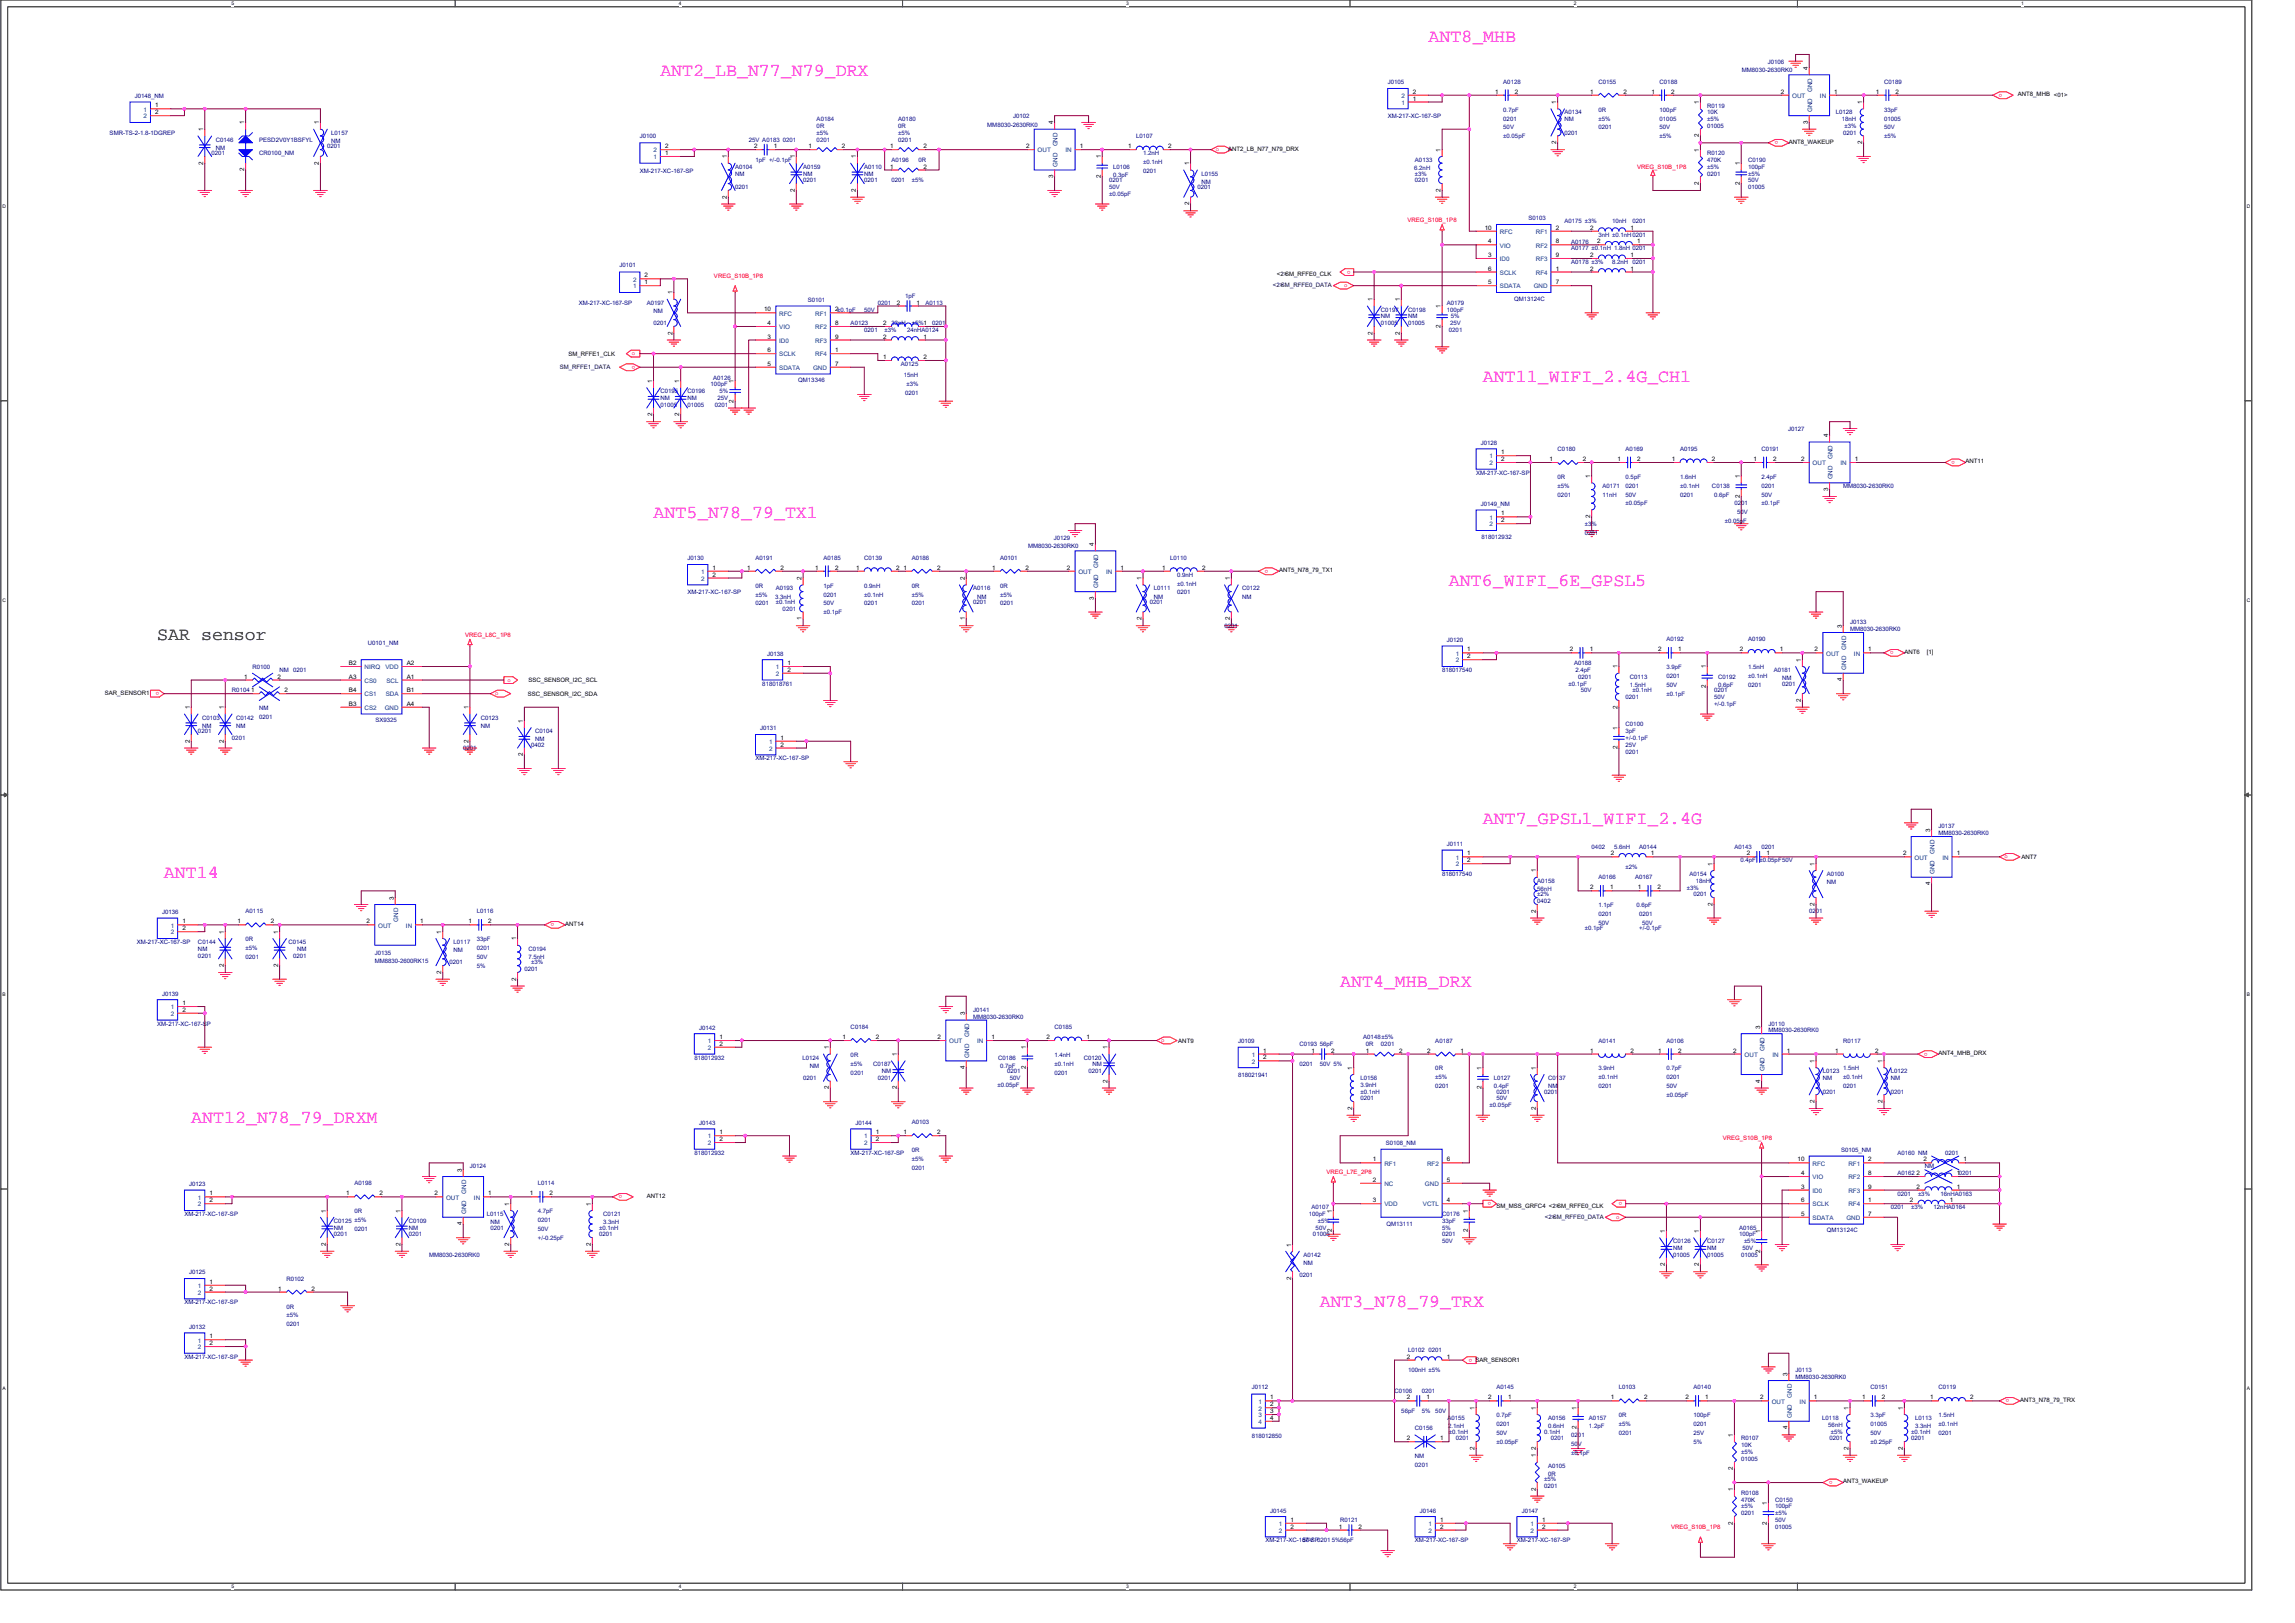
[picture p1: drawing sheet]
<svg xmlns="http://www.w3.org/2000/svg" width="420mm" height="297mm" viewBox="0 0 420 297" stroke-linecap="round" stroke-linejoin="round" font-family="sans-serif">
<defs><g id="words">
<g font-size="3.3" fill="#f0f">
<text x="261.5" y="7.6">ANT8_MHB</text>
<text x="120.9" y="13.9">ANT2_LB_N77_N79_DRX</text>
<text x="271.5" y="69.9">ANT11_WIFI_2.4G_CH1</text>
<text x="119.6" y="94.8">ANT5_N78_79_TX1</text>
<text x="265.3" y="107.2">ANT6_WIFI_6E_GPSL5</text>
<text x="271.5" y="150.8">ANT7_GPSL1_WIFI_2.4G</text>
<text x="30" y="160.7">ANT14</text>
<text x="245.4" y="180.7">ANT4_MHB_DRX</text>
<text x="35" y="205.6">ANT12_N78_79_DRXM</text>
<text x="241.6" y="239.1">ANT3_N78_79_TRX</text>
</g>
<text font-size="3.3" x="28.8" y="117.2">SAR sensor</text>
<g font-size="1.1" fill="#000080">
<text x="323.6" y="11.7">J0106</text>
<text x="24.7" y="17.9">J0148_NM</text>
<text x="254.1" y="15.3">J0105</text>
<text x="275.2" y="15.3">A0128</text>
<text x="292.6" y="15.3">C0155</text>
<text x="303.8" y="15.3">C0188</text>
<text x="318.9" y="13.2">MM8030-2630RK0</text>
<text x="344.9" y="15.3">C0189</text>
<text x="149.5" y="22.2">A0184</text>
<text x="149.5" y="23.4">0R</text>
<text x="164.5" y="22.2">A0180</text>
<text x="164.5" y="23.4">0R</text>
<text x="180.8" y="23.2">MM8030-2630RK0</text>
<text x="185.5" y="21.7">J0102</text>
<text x="254.1" y="21.7">XM-217-XC-167-SP</text>
<text x="275.2" y="20.4">0.7pF</text>
<text x="275.2" y="22.1">0201</text>
<text x="275.2" y="23.7">50V</text>
<text x="286.4" y="20.9">A0134</text>
<text x="286.4" y="22.2">NM</text>
<text x="292.6" y="20.4">0R</text>
<text x="292.6" y="22.1">±5%</text>
<text x="292.6" y="23.7">0201</text>
<text x="303.8" y="20.4">100pF</text>
<text x="303.8" y="22.1">01005</text>
<text x="303.8" y="23.7">50V</text>
<text x="312.6" y="19.7">R0119</text>
<text x="312.6" y="20.9">10K</text>
<text x="312.6" y="22.2">±5%</text>
<text x="312.6" y="23.4">01005</text>
<text x="336.1" y="20.9">L0128</text>
<text x="337.2" y="22.2">18nH</text>
<text x="337.7" y="23.4">±3%</text>
<text x="344.9" y="20.4">33pF</text>
<text x="344.9" y="22.1">01005</text>
<text x="344.9" y="23.7">50V</text>
<text x="20.1" y="24.7">SMR-TS-2-1.8-1DGREP</text>
<text x="38.7" y="28.4">0201</text>
<text x="39.5" y="25.9">C0146</text>
<text x="39.5" y="27.4">NM</text>
<text x="47.5" y="28.4">CR0100_NM</text>
<text x="47.5" y="25.9">PESD2V0Y1BSFYL</text>
<text x="59.9" y="27.2">0201</text>
<text x="60.7" y="24.7">L0157</text>
<text x="60.7" y="26.2">NM</text>
<text x="117.1" y="25.3">J0100</text>
<text x="137.1" y="25.9">25V A0183</text>
<text x="138.3" y="29.7">1pF +/-0.1pF</text>
<text x="143.3" y="25.9">0201</text>
<text x="149.5" y="24.7">±5%</text>
<text x="149.5" y="25.9">0201</text>
<text x="163.2" y="29.7">A0196</text>
<text x="164.5" y="24.7">±5%</text>
<text x="164.5" y="25.9">0201</text>
<text x="168.2" y="29.7">0R</text>
<text x="208" y="25.3">L0107</text>
<text x="209.3" y="28.4">1.2nH</text>
<text x="259" y="29.7">A0133</text>
<text x="275.2" y="25.3">±0.05pF</text>
<text x="286.4" y="24.7">0201</text>
<text x="303.8" y="25.3">±5%</text>
<text x="312.6" y="28.4">R0120</text>
<text x="312.6" y="29.7">470K</text>
<text x="320" y="29.7">C0190</text>
<text x="337.4" y="24.7">0201</text>
<text x="344.9" y="25.3">±5%</text>
<text x="117.1" y="31.6">XM-217-XC-167-SP</text>
<text x="134.6" y="30.9">A0104</text>
<text x="134.6" y="32.1">NM</text>
<text x="134.6" y="34.6">0201</text>
<text x="147" y="30.9">A0159</text>
<text x="147" y="32.1">NM</text>
<text x="147" y="33.4">0201</text>
<text x="158.2" y="30.9">A0110</text>
<text x="158.2" y="32.1">NM</text>
<text x="158.2" y="33.4">0201</text>
<text x="163.2" y="33.4">0201</text>
<text x="166.9" y="33.4">±5%</text>
<text x="203" y="33.4">0201</text>
<text x="203" y="34.6">50V</text>
<text x="203" y="35.9">±0.05pF</text>
<text x="203.8" y="30.9">L0106</text>
<text x="203.8" y="32.4">0.3pF</text>
<text x="209.3" y="30">±0.1nH</text>
<text x="209.3" y="31.6">0201</text>
<text x="219.2" y="34.6">0201</text>
<text x="220" y="32.1">L0155</text>
<text x="220" y="33.6">NM</text>
<text x="258.9" y="31.1">6.2nH</text>
<text x="259" y="32.1">±3%</text>
<text x="259" y="33.4">0201</text>
<text x="312.6" y="30.9">±5%</text>
<text x="312.6" y="32.1">0201</text>
<text x="320" y="30.9">100pF</text>
<text x="320" y="34.6">01005</text>
<text x="320" y="33.4">50V</text>
<text x="320" y="32.1">±5%</text>
<text x="279.8" y="40.3">S0103</text>
<text x="286.4" y="40.9">A0175 ±3%</text>
<text x="295.1" y="40.9">10nH</text>
<text x="298.9" y="40.9">0201</text>
<text x="287.7" y="44.6">A0176</text>
<text x="287.7" y="45.8">A0177 ±0.1nH 1.8nH 0201</text>
<text x="292.6" y="43.3">3nH ±0.1nH0201</text>
<text x="113.4" y="48.9">J0101</text>
<text x="287.7" y="48.3">A0178 ±3%</text>
<text x="295.1" y="48.3">8.2nH</text>
<text x="298.9" y="48.3">0201</text>
<text x="105.9" y="55.8">XM-217-XC-167-SP</text>
<text x="118.4" y="55.8">A0197</text>
<text x="119.6" y="57.3">NM</text>
<text x="119.6" y="59.5">0201</text>
<text x="147.9" y="55.3">S0101</text>
<text x="155.7" y="59.5">A0123</text>
<text x="158.2" y="57">50V</text>
<text x="160.7" y="55.8">0201</text>
<text x="163.2" y="59.5">33nH</text>
<text x="165.7" y="54.5">1pF</text>
<text x="166.9" y="59.5">±5%1</text>
<text x="169.4" y="55.8">A0113</text>
<text x="170.7" y="59.5">0201</text>
<text x="252.8" y="57">C0197</text>
<text x="252.8" y="58.3">NM</text>
<text x="252.8" y="59.5">01005</text>
<text x="257.8" y="57">C0198</text>
<text x="257.8" y="58.3">NM</text>
<text x="257.8" y="59.5">01005</text>
<text x="264.9" y="55.8">A0179</text>
<text x="264.9" y="57">100pF</text>
<text x="265.5" y="59.5">25V</text>
<text x="265.6" y="58.3">5%</text>
<text x="277.2" y="55">QM13124C</text>
<text x="158.2" y="60.8">0201</text>
<text x="162" y="60.8">±3%</text>
<text x="166.1" y="60.8">24nHA0124</text>
<text x="265.3" y="60.8">0201</text>
<text x="120.9" y="72">C0195</text>
<text x="125.9" y="72">C0196</text>
<text x="130.1" y="70.7">100pF</text>
<text x="130.6" y="69.5">A0126</text>
<text x="131.7" y="72">5%</text>
<text x="146.1" y="70">QM13346</text>
<text x="164.9" y="67">A0125</text>
<text x="165.4" y="69">15nH</text>
<text x="165.9" y="70.6">±3%</text>
<text x="120.9" y="73.2">NM</text>
<text x="120.9" y="74.4">01005</text>
<text x="125.9" y="73.2">NM</text>
<text x="125.9" y="74.4">01005</text>
<text x="130.8" y="74.4">0201</text>
<text x="131.3" y="73.2">25V</text>
<text x="165.7" y="72.2">0201</text>
<text x="271.1" y="81.4">J0128</text>
<text x="285.2" y="82.5">C0180</text>
<text x="297.6" y="82.5">A0169</text>
<text x="307.6" y="82.5">A0195</text>
<text x="322.5" y="82.5">C0191</text>
<text x="327.4" y="78.9">J0127</text>
<text x="270.2" y="86.9">XM-217-XC-167-SP</text>
<text x="285.2" y="87.7">0R</text>
<text x="285.2" y="89.3">±5%</text>
<text x="293.4" y="89.4">A0171</text>
<text x="297.6" y="87.7">0.5pF</text>
<text x="297.6" y="89.3">0201</text>
<text x="307.6" y="87.7">1.6nH</text>
<text x="307.6" y="89.3">±0.1nH</text>
<text x="313.4" y="89.4">C0138</text>
<text x="322.5" y="87.7">2.4pF</text>
<text x="322.5" y="89.3">0201</text>
<text x="337.4" y="89.4">MM8030-2630RK0</text>
<text x="271.1" y="92.6">J0149_NM</text>
<text x="285.2" y="90.9">0201</text>
<text x="293.4" y="90.9">11nH</text>
<text x="297.6" y="90.9">50V</text>
<text x="297.6" y="92.5">±0.05pF</text>
<text x="307.6" y="90.9">0201</text>
<text x="313.8" y="90.9">0.6pF</text>
<text x="315.8" y="95.7">±0.05pF</text>
<text x="317.5" y="92.5">0201</text>
<text x="318" y="94.1">50V</text>
<text x="322.5" y="90.9">50V</text>
<text x="322.5" y="92.5">±0.1pF</text>
<text x="188.2" y="100.3">MM8030-2630RK0</text>
<text x="192.9" y="98.8">J0129</text>
<text x="271.2" y="98.6">818012932</text>
<text x="290.2" y="96.2">±3%</text>
<text x="290.2" y="97.9">0201</text>
<text x="125.9" y="102.4">J0130</text>
<text x="138.3" y="102.4">A0191</text>
<text x="138.3" y="107.5">0R</text>
<text x="150.8" y="102.4">A0185</text>
<text x="150.8" y="107.5">1pF</text>
<text x="158.2" y="102.4">C0139</text>
<text x="158.2" y="107.5">0.9nH</text>
<text x="166.9" y="102.4">A0186</text>
<text x="166.9" y="107.5">0R</text>
<text x="183.1" y="102.4">A0101</text>
<text x="183.1" y="107.5">0R</text>
<text x="214.2" y="102.4">L0110</text>
<text x="215.5" y="105.6">0.9nH</text>
<text x="215.5" y="107.2">±0.1nH</text>
<text x="125.9" y="108.8">XM-217-XC-167-SP</text>
<text x="138.3" y="109.2">±5%</text>
<text x="138.3" y="110.8">0201</text>
<text x="141.9" y="109.6">3.3nH</text>
<text x="142" y="108.1">A0193</text>
<text x="142" y="110.6">±0.1nH</text>
<text x="143.3" y="111.8">0201</text>
<text x="150.8" y="109.2">0201</text>
<text x="150.8" y="110.8">50V</text>
<text x="150.8" y="112.4">±0.1pF</text>
<text x="158.2" y="109.2">±0.1nH</text>
<text x="158.2" y="110.8">0201</text>
<text x="166.9" y="109.2">±5%</text>
<text x="166.9" y="110.8">0201</text>
<text x="178.1" y="108.1">A0116</text>
<text x="178.1" y="110.6">0201</text>
<text x="178.9" y="109.6">NM</text>
<text x="183.1" y="109.2">±5%</text>
<text x="183.1" y="110.8">0201</text>
<text x="210.5" y="110.6">0201</text>
<text x="211.3" y="108.1">L0111</text>
<text x="211.3" y="109.6">NM</text>
<text x="215.5" y="108.8">0201</text>
<text x="227.4" y="108.1">C0122</text>
<text x="227.4" y="109.6">NM</text>
<text x="67.4" y="118">U0101_NM</text>
<text x="140.4" y="120">J0138</text>
<text x="224.2" y="114.9">0201</text>
<text x="264.9" y="117.5">J0120</text>
<text x="305.1" y="117.4">A0192</text>
<text x="320" y="117.4">A0190</text>
<text x="338.7" y="114.3">J0133</text>
<text x="338.7" y="115.5">MM8030-2630RK0</text>
<text x="46.2" y="122.4">R0100</text>
<text x="51.2" y="123">NM</text>
<text x="53.7" y="123">0201</text>
<text x="139.6" y="125.5">818018761</text>
<text x="264" y="123">818017540</text>
<text x="287.2" y="125.5">±0.1pF</text>
<text x="288.2" y="121.8">A0188</text>
<text x="288.4" y="123">2.4pF</text>
<text x="288.9" y="124.2">0201</text>
<text x="298.4" y="124.2">C0113</text>
<text x="298.4" y="125.7">1.5nH</text>
<text x="305.1" y="122.5">3.9pF</text>
<text x="305.1" y="124.1">0201</text>
<text x="305.1" y="125.7">50V</text>
<text x="314.5" y="124.2">C0192</text>
<text x="314.5" y="125.7">0.6pF</text>
<text x="320" y="122.5">1.5nH</text>
<text x="320" y="124.1">±0.1nH</text>
<text x="320" y="125.7">0201</text>
<text x="324.7" y="123">A0181</text>
<text x="326.3" y="124.5">NM</text>
<text x="326.3" y="125.5">0201</text>
<text x="37" y="131.7">C0103</text>
<text x="42.5" y="126.7">R0104</text>
<text x="43.2" y="131.7">C0142</text>
<text x="47.5" y="130">NM</text>
<text x="47.5" y="131.6">0201</text>
<text x="88" y="131.7">C0123</text>
<text x="289.4" y="126.7">50V</text>
<text x="297.6" y="128">0201</text>
<text x="298.9" y="126.7">±0.1nH</text>
<text x="305.1" y="127.3">±0.1pF</text>
<text x="313.8" y="126.7">0201</text>
<text x="313.8" y="128">50V</text>
<text x="313.8" y="129.2">+/-0.1pF</text>
<text x="36.2" y="134.2">0201</text>
<text x="37" y="133.2">NM</text>
<text x="42.5" y="135.4">0201</text>
<text x="43.2" y="133.2">NM</text>
<text x="68.7" y="132.2">SX9325</text>
<text x="84.8" y="137.3">0201</text>
<text x="88" y="133.2">NM</text>
<text x="97.2" y="136.7">0402</text>
<text x="98" y="134.2">C0104</text>
<text x="98" y="135.7">NM</text>
<text x="139.2" y="133.7">J0131</text>
<text x="297.6" y="132.9">C0100</text>
<text x="297.6" y="134.2">3pF</text>
<text x="297.6" y="137.9">0201</text>
<text x="297.6" y="136.7">25V</text>
<text x="297.6" y="135.4">+/-0.1pF</text>
<text x="138.3" y="139.2">XM-217-XC-167-SP</text>
<text x="264.9" y="154.9">J0111</text>
<text x="291.4" y="155.3">0402</text>
<text x="295.5" y="155.3">5.6nH</text>
<text x="300.1" y="155.3">A0144</text>
<text x="317.5" y="155.3">A0143</text>
<text x="322.5" y="155.3">0201</text>
<text x="354.9" y="151.6">J0137</text>
<text x="354.9" y="152.9">MM8030-2630RK0</text>
<text x="264" y="160.3">818017540</text>
<text x="281.4" y="161.6">A0158</text>
<text x="292.6" y="161">A0166</text>
<text x="297.6" y="159.1">±2%</text>
<text x="299.4" y="161">A0167</text>
<text x="309.3" y="160.3">A0154</text>
<text x="310.4" y="161.6">18nH</text>
<text x="318.7" y="157.8">0.4pF ±0.05pF50V</text>
<text x="334.5" y="160.3">A0100</text>
<text x="334.5" y="161.8">NM</text>
<text x="29.7" y="167.3">J0136</text>
<text x="45" y="167.2">A0115</text>
<text x="87.3" y="167.2">L0116</text>
<text x="281.4" y="163.1">56nH</text>
<text x="281.4" y="164.1">±2%</text>
<text x="281.4" y="165.3">0402</text>
<text x="292.6" y="166.1">1.1pF</text>
<text x="292.6" y="167.7">0201</text>
<text x="299.6" y="166.1">0.6pF</text>
<text x="300.1" y="167.7">0201</text>
<text x="308.8" y="162.8">±3%</text>
<text x="310.1" y="164.1">0201</text>
<text x="331.2" y="167.2">0201</text>
<text x="25" y="172.8">XM-217-XC-167-SP</text>
<text x="36.2" y="172.8">C0144</text>
<text x="45" y="172.3">0R</text>
<text x="45" y="173.9">±5%</text>
<text x="52.8" y="172.8">C0145</text>
<text x="83" y="172.8">L0117</text>
<text x="87.3" y="172.3">33pF</text>
<text x="87.3" y="173.9">0201</text>
<text x="290.2" y="170.3">±0.1pF</text>
<text x="292.6" y="169.3">50V</text>
<text x="300.1" y="170.3">+/-0.1pF</text>
<text x="300.6" y="169.3">50V</text>
<text x="36.2" y="174">NM</text>
<text x="36.2" y="175.3">0201</text>
<text x="45" y="175.5">0201</text>
<text x="53.7" y="175.3">0201</text>
<text x="54.4" y="174">NM</text>
<text x="68.6" y="174.8">J0135</text>
<text x="68.6" y="176.3">MM8830-2600RK15</text>
<text x="82.3" y="176.5">0201</text>
<text x="83" y="174.3">NM</text>
<text x="87.3" y="175.5">50V</text>
<text x="87.3" y="177.1">5%</text>
<text x="96" y="177.8">0201</text>
<text x="96.7" y="174">C0194</text>
<text x="96.7" y="175.5">7.5nH</text>
<text x="97.2" y="176.5">±3%</text>
<text x="29.7" y="182.2">J0139</text>
<text x="178.1" y="185.2">J0141</text>
<text x="28.8" y="187.7">XM-217-XC-167-SP</text>
<text x="128" y="188.4">J0142</text>
<text x="155.7" y="188.3">C0184</text>
<text x="178.1" y="186.5">MM8030-2630RK0</text>
<text x="193.1" y="188.3">C0185</text>
<text x="226.7" y="190.8">J0109</text>
<text x="237.9" y="191.5">C0193</text>
<text x="241.6" y="191.5">56pF</text>
<text x="249.6" y="190.2">A0148±5%</text>
<text x="250.1" y="191.5">0R</text>
<text x="252.8" y="191.5">0201</text>
<text x="262.8" y="190.8">A0187</text>
<text x="292.6" y="190.8">A0141</text>
<text x="305.1" y="190.8">A0106</text>
<text x="323.8" y="187.7">J0110</text>
<text x="323.8" y="189">MM8030-2630RK0</text>
<text x="337.4" y="190.8">R0117</text>
<text x="127.1" y="193.9">818012932</text>
<text x="146.9" y="193.9">L0124</text>
<text x="147" y="197.7">0201</text>
<text x="148.3" y="195.4">NM</text>
<text x="155.7" y="193.4">0R</text>
<text x="155.7" y="195.1">±5%</text>
<text x="155.7" y="196.7">0201</text>
<text x="159.8" y="195.2">C0187</text>
<text x="160.7" y="197.7">0201</text>
<text x="161.5" y="196.4">NM</text>
<text x="182.7" y="193.9">C0186</text>
<text x="183.1" y="195.4">0.7pF</text>
<text x="184.4" y="196.4">0201</text>
<text x="184.9" y="197.7">50V</text>
<text x="193.1" y="193.4">1.4nH</text>
<text x="193.1" y="195.1">±0.1nH</text>
<text x="193.1" y="196.7">0201</text>
<text x="198.4" y="193.9">C0120</text>
<text x="199.3" y="196.4">0201</text>
<text x="200" y="195.2">NM</text>
<text x="226.7" y="197.2">818021941</text>
<text x="237.9" y="195.2">0201</text>
<text x="241.6" y="195.2">50V 5%</text>
<text x="249.1" y="197.7">L0156</text>
<text x="262.8" y="195.9">0R</text>
<text x="262.8" y="197.5">±5%</text>
<text x="273.5" y="197.7">L0127</text>
<text x="283.4" y="197.7">C0137</text>
<text x="292.6" y="195.9">3.9nH</text>
<text x="292.6" y="197.5">±0.1nH</text>
<text x="305.1" y="195.9">0.7pF</text>
<text x="305.1" y="197.5">0201</text>
<text x="333.7" y="196.4">L0123</text>
<text x="333.7" y="197.7">NM</text>
<text x="337.4" y="195.9">1.5nH</text>
<text x="337.4" y="197.5">±0.1nH</text>
<text x="346.2" y="196.4">L0122</text>
<text x="346.2" y="197.7">NM</text>
<text x="182.6" y="198.9">±0.05pF</text>
<text x="249.1" y="198.9">3.9nH</text>
<text x="249.1" y="200.2">±0.1nH</text>
<text x="249.1" y="201.4">0201</text>
<text x="262.8" y="199.2">0201</text>
<text x="272.7" y="202.7">±0.05pF</text>
<text x="273.5" y="199.2">0.4pF</text>
<text x="274" y="200.2">0201</text>
<text x="274" y="201.4">50V</text>
<text x="282.7" y="200.2">0201</text>
<text x="283.4" y="199.2">NM</text>
<text x="292.6" y="199.2">0201</text>
<text x="305.1" y="199.2">50V</text>
<text x="305.1" y="200.8">±0.05pF</text>
<text x="333.7" y="200.2">0201</text>
<text x="337.4" y="199.2">0201</text>
<text x="346.2" y="200.2">0201</text>
<text x="128" y="205.9">J0143</text>
<text x="156.6" y="205.9">J0144</text>
<text x="166.9" y="205.8">A0103</text>
<text x="253.7" y="209.6">S0108_NM</text>
<text x="86" y="213.8">J0124</text>
<text x="127.1" y="211.3">818012932</text>
<text x="155.7" y="211.3">XM-217-XC-167-SP</text>
<text x="166.9" y="210.9">0R</text>
<text x="166.9" y="212.5">±5%</text>
<text x="166.9" y="214.1">0201</text>
<text x="337.1" y="210.9">S0105_NM</text>
<text x="347.4" y="211.3">A0160 NM</text>
<text x="347.4" y="215.1">A0162</text>
<text x="352.4" y="213.8">NM</text>
<text x="356.1" y="211.3">0201</text>
<text x="34.6" y="217.1">J0123</text>
<text x="64.9" y="217">A0198</text>
<text x="98.5" y="217">L0114</text>
<text x="240.1" y="221.3">A0107</text>
<text x="346.2" y="221.3">0201</text>
<text x="347.4" y="218.8">0201</text>
<text x="349.9" y="221.3">±3%</text>
<text x="351.1" y="218.8">±3%</text>
<text x="354" y="221.3">12nHA0164</text>
<text x="355.2" y="218.8">16nHA0163</text>
<text x="33.8" y="222.6">XM-217-XC-167-SP</text>
<text x="61.1" y="223.8">C0125 ±5%</text>
<text x="61.1" y="225">NM</text>
<text x="61.1" y="226.3">0201</text>
<text x="64.9" y="222.1">0R</text>
<text x="64.9" y="225.3">0201</text>
<text x="74.8" y="223.8">C0109</text>
<text x="74.8" y="225">NM</text>
<text x="74.8" y="226.3">0201</text>
<text x="89.1" y="222.6">L0115</text>
<text x="89.8" y="224">NM</text>
<text x="89.8" y="225">0201</text>
<text x="98.5" y="222.1">4.7pF</text>
<text x="98.5" y="223.7">0201</text>
<text x="98.5" y="225.3">50V</text>
<text x="98.5" y="226.9">+/-0.25pF</text>
<text x="109.7" y="225">±0.1nH</text>
<text x="109.7" y="226.3">0201</text>
<text x="110.4" y="222.6">C0121</text>
<text x="110.4" y="224">3.3nH</text>
<text x="239.6" y="222.6">100pF</text>
<text x="240.4" y="226.3">01005</text>
<text x="240.9" y="225">50V</text>
<text x="241.2" y="223.8">±5%</text>
<text x="253.8" y="224.3">QM13111</text>
<text x="264" y="222.6">C0176</text>
<text x="264" y="223.8">33pF</text>
<text x="264" y="226.3">0201</text>
<text x="264" y="227.5">50V</text>
<text x="264" y="225">5%</text>
<text x="306.3" y="227.5">C0126</text>
<text x="312.6" y="227.5">C0127</text>
<text x="318.4" y="225">A0165</text>
<text x="318.4" y="226.3">100pF</text>
<text x="319.3" y="227.5">±5%</text>
<text x="334.5" y="225.6">QM13124C</text>
<text x="34.6" y="233.3">J0125</text>
<text x="78.6" y="230">MM8030-2630RK0</text>
<text x="237.9" y="233.8">0201</text>
<text x="238.6" y="230">A0142</text>
<text x="238.6" y="231.5">NM</text>
<text x="306.3" y="228.8">NM</text>
<text x="306.3" y="230">01005</text>
<text x="312.6" y="228.8">NM</text>
<text x="312.6" y="230">01005</text>
<text x="318.8" y="230">01005</text>
<text x="319" y="228.8">50V</text>
<text x="33.8" y="238.7">XM-217-XC-167-SP</text>
<text x="52.4" y="234.4">R0102</text>
<text x="52.4" y="239.5">0R</text>
<text x="34.6" y="243.2">J0132</text>
<text x="52.4" y="241.1">±5%</text>
<text x="52.4" y="242.7">0201</text>
<text x="33.8" y="248.7">XM-217-XC-167-SP</text>
<text x="257.8" y="247.5">L0102</text>
<text x="257.8" y="251.2">100nH ±5%</text>
<text x="261.5" y="247.5">0201</text>
<text x="328.7" y="251.2">J0113</text>
<text x="229.2" y="254.3">J0112</text>
<text x="255.3" y="254.9">C0106</text>
<text x="260.3" y="254.9">0201</text>
<text x="274" y="254.3">A0145</text>
<text x="296.4" y="254.3">L0103</text>
<text x="310.1" y="254.3">A0140</text>
<text x="328.7" y="252.4">MM8030-2630RK0</text>
<text x="342.4" y="254.3">C0151</text>
<text x="354.9" y="254.3">C0119</text>
<text x="229.2" y="263.1">818012850</text>
<text x="256.5" y="258.7">56pF</text>
<text x="259" y="261.8">C0156</text>
<text x="260.3" y="258.7">5%</text>
<text x="262.8" y="258.7">50V</text>
<text x="265" y="259.9">A0155</text>
<text x="265.1" y="261.4">2.1nH</text>
<text x="265.3" y="262.4">±0.1nH</text>
<text x="266.5" y="263.6">0201</text>
<text x="274" y="259.4">0.7pF</text>
<text x="274" y="261">0201</text>
<text x="274" y="262.6">50V</text>
<text x="282.7" y="262.4">0.1nH</text>
<text x="283.4" y="259.9">A0156</text>
<text x="283.4" y="261.4">0.6nH</text>
<text x="283.9" y="263.6">0201</text>
<text x="287.7" y="263">0201</text>
<text x="290.9" y="259.9">A0157</text>
<text x="290.9" y="261.4">1.2pF</text>
<text x="296.4" y="259.4">0R</text>
<text x="296.4" y="261">±5%</text>
<text x="296.4" y="262.6">0201</text>
<text x="310.1" y="259.4">100pF</text>
<text x="310.1" y="261">0201</text>
<text x="310.1" y="262.6">25V</text>
<text x="318.8" y="263.6">R0107</text>
<text x="333.6" y="259.9">L0118</text>
<text x="334.7" y="261.1">56nH</text>
<text x="335" y="263.6">0201</text>
<text x="335.2" y="262.4">±5%</text>
<text x="342.4" y="259.4">3.3pF</text>
<text x="342.4" y="261">01005</text>
<text x="342.4" y="262.6">50V</text>
<text x="349.9" y="262.4">±0.1nH</text>
<text x="349.9" y="263.6">0201</text>
<text x="350.6" y="259.9">L0113</text>
<text x="350.6" y="261.4">3.3nH</text>
<text x="354.9" y="259.4">1.5nH</text>
<text x="354.9" y="261">±0.1nH</text>
<text x="354.9" y="262.6">0201</text>
<text x="259" y="266.9">NM</text>
<text x="259" y="268.5">0201</text>
<text x="274" y="264.2">±0.05pF</text>
<text x="283.4" y="268.6">A0105</text>
<text x="287.7" y="264.6">50V</text>
<text x="287.7" y="266.2">±0.1pF</text>
<text x="310.1" y="264.2">5%</text>
<text x="318.8" y="264.9">10K</text>
<text x="318.8" y="266.1">±5%</text>
<text x="318.8" y="267.4">01005</text>
<text x="342.4" y="264.2">±0.25pF</text>
<text x="282.7" y="271.1">±5%</text>
<text x="282.7" y="272.4">0201</text>
<text x="283.4" y="270.1">0R</text>
<text x="318.8" y="273.6">R0108</text>
<text x="318.8" y="274.8">470K</text>
<text x="325" y="274.8">C0150</text>
<text x="232.5" y="276.8">J0145</text>
<text x="245.4" y="278.6">R0121</text>
<text x="259.9" y="276.8">J0146</text>
<text x="278.6" y="276.8">J0147</text>
<text x="318.8" y="276.1">±5%</text>
<text x="318.8" y="277.3">0201</text>
<text x="325" y="276.1">100pF</text>
<text x="325" y="279.8">01005</text>
<text x="325" y="278.6">50V</text>
<text x="325" y="277.3">±5%</text>
<text x="231.7" y="282.3">XM-217-XC-167-SP0201</text>
<text x="238.5" y="282.3">50V</text>
<text x="243.8" y="282.3">5%56pF</text>
<text x="259" y="282.3">XM-217-XC-167-SP</text>
<text x="277.7" y="282.3">XM-217-XC-167-SP</text>
</g>
<g font-size="1.1" fill="#004080">
<text x="256.6" y="17.9">2</text>
<text x="328.1" y="17.9">OUT</text>
<text x="331.8" y="16.8" transform="rotate(-90 331.8 16.8)">GND</text>
<text x="333.2" y="17.9">IN</text>
<text x="26.3" y="20.4">1</text>
<text x="26.3" y="21.7">2</text>
<text x="256.6" y="19.2">1</text>
<text x="331.8" y="20.6" transform="rotate(-90 331.8 20.6)">GND</text>
<text x="119.6" y="29.1">1</text>
<text x="119.6" y="27.9">2</text>
<text x="190" y="27.9">OUT</text>
<text x="193.6" y="26.8" transform="rotate(-90 193.6 26.8)">GND</text>
<text x="195.1" y="27.9">IN</text>
<text x="193.6" y="30.5" transform="rotate(-90 193.6 30.5)">GND</text>
<text x="274.6" y="42.8">RFC</text>
<text x="274.6" y="45.3">VIO</text>
<text x="274.6" y="47.8">ID0</text>
<text x="281.2" y="47.8">RF3</text>
<text x="281.2" y="45.3">RF2</text>
<text x="281.2" y="42.8">RF1</text>
<text x="115.9" y="52.8">1</text>
<text x="115.9" y="51.5">2</text>
<text x="274.6" y="52.8">SDATA</text>
<text x="274.6" y="50.3">SCLK</text>
<text x="280.8" y="52.8">GND</text>
<text x="281.2" y="50.3">RF4</text>
<text x="142.7" y="57.8">RFC</text>
<text x="149.2" y="57.8">RF1</text>
<text x="142.7" y="65.2">SCLK</text>
<text x="142.7" y="60.3">VIO</text>
<text x="142.7" y="62.7">ID0</text>
<text x="149.2" y="65.2">RF4</text>
<text x="149.2" y="62.7">RF3</text>
<text x="149.2" y="60.3">RF2</text>
<text x="142.7" y="67.7">SDATA</text>
<text x="148.9" y="67.7">GND</text>
<text x="272.7" y="83.9">1</text>
<text x="272.7" y="85.2">2</text>
<text x="331.8" y="85.2">OUT</text>
<text x="335.5" y="87.8" transform="rotate(-90 335.5 87.8)">GND</text>
<text x="335.5" y="84.1" transform="rotate(-90 335.5 84.1)">GND</text>
<text x="336.9" y="85.2">IN</text>
<text x="272.7" y="95.1">1</text>
<text x="272.7" y="96.4">2</text>
<text x="128.3" y="105.1">1</text>
<text x="128.3" y="106.3">2</text>
<text x="197.4" y="105.1">OUT</text>
<text x="201.1" y="107.7" transform="rotate(-90 201.1 107.7)">GND</text>
<text x="201.1" y="104" transform="rotate(-90 201.1 104)">GND</text>
<text x="202.5" y="105.1">IN</text>
<text x="266.5" y="120">1</text>
<text x="334.3" y="120">OUT</text>
<text x="338" y="118.9" transform="rotate(-90 338 118.9)">GND</text>
<text x="339.4" y="120">IN</text>
<text x="66.7" y="125">CS0</text>
<text x="66.7" y="122.5">NIRQ</text>
<text x="70.6" y="122.5">VDD</text>
<text x="70.7" y="125">SCL</text>
<text x="142" y="122.5">1</text>
<text x="142" y="123.7">2</text>
<text x="266.5" y="121.2">2</text>
<text x="338" y="122.6" transform="rotate(-90 338 122.6)">GND</text>
<text x="66.7" y="129.9">CS2</text>
<text x="66.7" y="127.5">CS1</text>
<text x="70.4" y="129.9">GND</text>
<text x="70.6" y="127.5">SDA</text>
<text x="140.8" y="136.2">1</text>
<text x="140.8" y="137.4">2</text>
<text x="266.5" y="157.3">1</text>
<text x="266.5" y="158.6">2</text>
<text x="350.5" y="157.3">OUT</text>
<text x="354.1" y="159.9" transform="rotate(-90 354.1 159.9)">GND</text>
<text x="354.1" y="156.3" transform="rotate(-90 354.1 156.3)">GND</text>
<text x="355.6" y="157.3">IN</text>
<text x="31.3" y="169.8">1</text>
<text x="31.3" y="171">2</text>
<text x="69.2" y="169.8">OUT</text>
<text x="72.9" y="168.7" transform="rotate(-90 72.9 168.7)">GND</text>
<text x="74.3" y="169.8">IN</text>
<text x="31.3" y="184.7">1</text>
<text x="31.3" y="185.9">2</text>
<text x="129.6" y="190.9">1</text>
<text x="173.8" y="190.9">OUT</text>
<text x="177.4" y="189.8" transform="rotate(-90 177.4 189.8)">GND</text>
<text x="178.9" y="190.9">IN</text>
<text x="129.6" y="192.2">2</text>
<text x="177.4" y="193.5" transform="rotate(-90 177.4 193.5)">GND</text>
<text x="229.2" y="193.4">1</text>
<text x="229.2" y="194.7">2</text>
<text x="319.4" y="193.4">OUT</text>
<text x="323" y="196" transform="rotate(-90 323 196)">GND</text>
<text x="323" y="192.3" transform="rotate(-90 323 192.3)">GND</text>
<text x="324.5" y="193.4">IN</text>
<text x="129.6" y="208.4">1</text>
<text x="129.6" y="209.6">2</text>
<text x="158.2" y="208.4">1</text>
<text x="158.2" y="209.6">2</text>
<text x="253.4" y="213.3">RF1</text>
<text x="261.2" y="213.3">RF2</text>
<text x="331.8" y="213.3">RFC</text>
<text x="331.8" y="215.8">VIO</text>
<text x="338.4" y="215.8">RF2</text>
<text x="338.4" y="213.3">RF1</text>
<text x="36.2" y="219.6">1</text>
<text x="36.2" y="220.8">2</text>
<text x="81.7" y="219.6">OUT</text>
<text x="85.3" y="218.5" transform="rotate(-90 85.3 218.5)">GND</text>
<text x="86.8" y="219.6">IN</text>
<text x="253.4" y="217.1">NC</text>
<text x="253.4" y="220.8">VDD</text>
<text x="260.5" y="220.8">VCTL</text>
<text x="260.9" y="217.1">GND</text>
<text x="331.8" y="220.8">SCLK</text>
<text x="331.8" y="218.3">ID0</text>
<text x="338.4" y="220.8">RF4</text>
<text x="338.4" y="218.3">RF3</text>
<text x="85.3" y="222.2" transform="rotate(-90 85.3 222.2)">GND</text>
<text x="331.8" y="223.3">SDATA</text>
<text x="338" y="223.3">GND</text>
<text x="36.2" y="235.7">1</text>
<text x="36.2" y="237">2</text>
<text x="36.2" y="245.7">1</text>
<text x="36.2" y="247">2</text>
<text x="230.4" y="256.9">1</text>
<text x="324.4" y="256.9">OUT</text>
<text x="328" y="255.8" transform="rotate(-90 328 255.8)">GND</text>
<text x="329.5" y="256.9">IN</text>
<text x="230.4" y="258.1">2</text>
<text x="230.4" y="259.4">3</text>
<text x="230.4" y="260.6">4</text>
<text x="328" y="259.5" transform="rotate(-90 328 259.5)">GND</text>
<text x="234.1" y="279.3">1</text>
<text x="234.1" y="280.5">2</text>
<text x="261.5" y="279.3">1</text>
<text x="261.5" y="280.5">2</text>
<text x="280.2" y="279.3">1</text>
<text x="280.2" y="280.5">2</text>
</g>
<g font-size="1.1">
<text x="258.7" y="17.1">2</text>
<text x="273.7" y="17.1">1</text>
<text x="277.3" y="17.1">2</text>
<text x="291.1" y="17.1">1</text>
<text x="297.3" y="17.1">2</text>
<text x="302.3" y="17.1">1</text>
<text x="306" y="17.1">2</text>
<text x="326" y="17.1">2</text>
<text x="331" y="12.8" transform="rotate(-90 331 12.8)">4</text>
<text x="335.8" y="17.1">1</text>
<text x="343.4" y="17.1">1</text>
<text x="347" y="17.1">2</text>
<text x="369.4" y="17.6">ANT8_MHB &lt;01&gt;</text>
<text x="28.4" y="19.6">1</text>
<text x="28.4" y="20.9">2</text>
<text x="44.7" y="22.8" transform="rotate(-90 44.7 22.8)">1</text>
<text x="58.4" y="22.8" transform="rotate(-90 58.4 22.8)">1</text>
<text x="192.8" y="22.8" transform="rotate(-90 192.8 22.8)">4</text>
<text x="258.7" y="18.4">1</text>
<text x="284.9" y="19" transform="rotate(-90 284.9 19)">1</text>
<text x="311" y="19" transform="rotate(-90 311 19)">1</text>
<text x="331" y="22.7" transform="rotate(-90 331 22.7)">3</text>
<text x="340.9" y="19" transform="rotate(-90 340.9 19)">1</text>
<text x="37.2" y="24" transform="rotate(-90 37.2 24)">1</text>
<text x="121.8" y="28.4">1</text>
<text x="121.8" y="27.1">2</text>
<text x="133.1" y="29" transform="rotate(-90 133.1 29)">1</text>
<text x="138.1" y="27.1">2</text>
<text x="141.7" y="27.1">1</text>
<text x="145.5" y="29" transform="rotate(-90 145.5 29)">1</text>
<text x="148" y="27.1">1</text>
<text x="154.1" y="27.1">2</text>
<text x="156.7" y="29" transform="rotate(-90 156.7 29)">1</text>
<text x="163" y="27.1">1</text>
<text x="169" y="27.1">2</text>
<text x="187.8" y="27.1">2</text>
<text x="197.7" y="27.1">1</text>
<text x="201.5" y="29" transform="rotate(-90 201.5 29)">1</text>
<text x="206.5" y="27.1">1</text>
<text x="213.9" y="27.1">2</text>
<text x="224.8" y="27.7">ANT2_LB_N77_N79_DRX</text>
<text x="263.7" y="27.8" transform="rotate(-90 263.7 27.8)">1</text>
<text x="284.9" y="26.4" transform="rotate(-90 284.9 26.4)">2</text>
<text x="311" y="27.8" transform="rotate(-90 311 27.8)">1</text>
<text x="311" y="25.1" transform="rotate(-90 311 25.1)">2</text>
<text x="327.5" y="26.3">ANT8_WAKEUP</text>
<text x="340.9" y="26.4" transform="rotate(-90 340.9 26.4)">2</text>
<text x="37.2" y="30.1" transform="rotate(-90 37.2 30.1)">2</text>
<text x="44.7" y="31.4" transform="rotate(-90 44.7 31.4)">2</text>
<text x="58.4" y="30.1" transform="rotate(-90 58.4 30.1)">2</text>
<text x="145.5" y="35.1" transform="rotate(-90 145.5 35.1)">2</text>
<text x="156.7" y="35.1" transform="rotate(-90 156.7 35.1)">2</text>
<text x="163" y="30.8">1</text>
<text x="169" y="30.8">2</text>
<text x="192.8" y="32.6" transform="rotate(-90 192.8 32.6)">3</text>
<text x="201.5" y="32.6" transform="rotate(-90 201.5 32.6)">2</text>
<text x="217.7" y="30.2" transform="rotate(-90 217.7 30.2)">1</text>
<text x="263.7" y="35.1" transform="rotate(-90 263.7 35.1)">2</text>
<text x="311" y="33.9" transform="rotate(-90 311 33.9)">2</text>
<text x="318.5" y="33.9" transform="rotate(-90 318.5 33.9)">2</text>
<text x="318.5" y="30.2" transform="rotate(-90 318.5 30.2)">1</text>
<text x="133.1" y="36.4" transform="rotate(-90 133.1 36.4)">2</text>
<text x="217.7" y="37.6" transform="rotate(-90 217.7 37.6)">2</text>
<text x="271.8" y="42">10</text>
<text x="272.5" y="44.5">4</text>
<text x="272.5" y="47">3</text>
<text x="284.8" y="47">9</text>
<text x="284.8" y="44.5">8</text>
<text x="284.8" y="42">2</text>
<text x="291.1" y="42">2</text>
<text x="291.1" y="47">2</text>
<text x="292.4" y="44.5">2</text>
<text x="298.5" y="42">1</text>
<text x="298.5" y="47">1</text>
<text x="299.7" y="44.5">1</text>
<text x="118" y="52">1</text>
<text x="118" y="50.8">2</text>
<text x="123.1" y="53.9" transform="rotate(-90 123.1 53.9)">1</text>
<text x="233.8" y="50.5">&lt;2&gt;SM_RFFE0_CLK</text>
<text x="272.5" y="52">5</text>
<text x="272.5" y="49.5">6</text>
<text x="284.8" y="52">7</text>
<text x="284.8" y="49.5">1</text>
<text x="291.1" y="49.5">2</text>
<text x="298.5" y="49.5">1</text>
<text x="139.9" y="57">10</text>
<text x="140.5" y="59.5">4</text>
<text x="152.9" y="59.5">8</text>
<text x="152.9" y="57">2±0.1pF</text>
<text x="161.7" y="59.5">2</text>
<text x="164.2" y="55.7">2</text>
<text x="167.8" y="55.7">1</text>
<text x="251.3" y="55.1" transform="rotate(-90 251.3 55.1)">1</text>
<text x="256.3" y="55.1" transform="rotate(-90 256.3 55.1)">1</text>
<text x="263.7" y="56.4" transform="rotate(-90 263.7 56.4)">1</text>
<text x="104.1" y="65.1">SM_RFFE1_CLK</text>
<text x="123.1" y="61.3" transform="rotate(-90 123.1 61.3)">2</text>
<text x="140.5" y="64.5">6</text>
<text x="140.5" y="62">3</text>
<text x="152.9" y="64.5">1</text>
<text x="152.9" y="62">9</text>
<text x="161.7" y="62">2</text>
<text x="161.7" y="65.7">1</text>
<text x="169" y="62">1</text>
<text x="169" y="65.7">2</text>
<text x="251.3" y="61.3" transform="rotate(-90 251.3 61.3)">2</text>
<text x="256.3" y="61.3" transform="rotate(-90 256.3 61.3)">2</text>
<text x="263.7" y="60" transform="rotate(-90 263.7 60)">2</text>
<text x="119.4" y="70.1" transform="rotate(-90 119.4 70.1)">1</text>
<text x="124.3" y="70.1" transform="rotate(-90 124.3 70.1)">1</text>
<text x="134.3" y="70.1" transform="rotate(-90 134.3 70.1)">1</text>
<text x="140.5" y="66.9">5</text>
<text x="152.9" y="66.9">7</text>
<text x="119.4" y="76.2" transform="rotate(-90 119.4 76.2)">2</text>
<text x="124.3" y="76.2" transform="rotate(-90 124.3 76.2)">2</text>
<text x="134.3" y="73.7" transform="rotate(-90 134.3 73.7)">2</text>
<text x="274.8" y="83.1">1</text>
<text x="334.7" y="80" transform="rotate(-90 334.7 80)">4</text>
<text x="274.8" y="84.4">2</text>
<text x="283.7" y="84.4">1</text>
<text x="289.8" y="84.4">2</text>
<text x="291.1" y="87.5" transform="rotate(-90 291.1 87.5)">1</text>
<text x="296.1" y="84.4">1</text>
<text x="299.7" y="84.4">2</text>
<text x="306.1" y="84.4">1</text>
<text x="313.4" y="84.4">2</text>
<text x="318.5" y="87.5" transform="rotate(-90 318.5 87.5)">1</text>
<text x="321" y="84.4">1</text>
<text x="324.6" y="84.4">2</text>
<text x="329.7" y="84.4">2</text>
<text x="334.7" y="89.9" transform="rotate(-90 334.7 89.9)">3</text>
<text x="339.6" y="84.4">1</text>
<text x="359.8" y="84.8">ANT11</text>
<text x="274.8" y="94.3">1</text>
<text x="274.8" y="95.6">2</text>
<text x="291.1" y="94.8" transform="rotate(-90 291.1 94.8)">2</text>
<text x="318.5" y="91.1" transform="rotate(-90 318.5 91.1)">2</text>
<text x="200.3" y="99.9" transform="rotate(-90 200.3 99.9)">4</text>
<text x="130.5" y="104.3">1</text>
<text x="130.5" y="105.5">2</text>
<text x="136.8" y="104.3">1</text>
<text x="142.9" y="104.3">2</text>
<text x="146.8" y="106.2" transform="rotate(-90 146.8 106.2)">2</text>
<text x="149.3" y="104.3">1</text>
<text x="152.9" y="104.3">2</text>
<text x="156.7" y="104.3">1</text>
<text x="164.1" y="104.3">2</text>
<text x="165.4" y="104.3">1</text>
<text x="171.5" y="104.3">2</text>
<text x="176.6" y="106.2" transform="rotate(-90 176.6 106.2)">2</text>
<text x="181.6" y="104.3">1</text>
<text x="187.7" y="104.3">2</text>
<text x="195.3" y="104.3">2</text>
<text x="205.1" y="104.3">1</text>
<text x="209" y="106.2" transform="rotate(-90 209 106.2)">1</text>
<text x="212.7" y="104.3">1</text>
<text x="220.1" y="104.3">2</text>
<text x="225.2" y="106.2" transform="rotate(-90 225.2 106.2)">1</text>
<text x="234.2" y="104.7">ANT5_N78_79_TX1</text>
<text x="146.8" y="113.5" transform="rotate(-90 146.8 113.5)">1</text>
<text x="176.6" y="113.5" transform="rotate(-90 176.6 113.5)">1</text>
<text x="200.3" y="109.8" transform="rotate(-90 200.3 109.8)">3</text>
<text x="209" y="113.5" transform="rotate(-90 209 113.5)">2</text>
<text x="225.2" y="113.5" transform="rotate(-90 225.2 113.5)">2</text>
<text x="268.6" y="119.2">1</text>
<text x="287.4" y="119.2">2</text>
<text x="291" y="119.2">1</text>
<text x="303.6" y="119.2">2</text>
<text x="307.2" y="119.2">1</text>
<text x="318.5" y="119.2">2</text>
<text x="325.9" y="119.2">1</text>
<text x="332.2" y="119.2">2</text>
<text x="337.2" y="114.9" transform="rotate(-90 337.2 114.9)">3</text>
<text x="342" y="119.2">1</text>
<text x="348.6" y="119.6">ANT6</text>
<text x="352.8" y="119.6">[1]</text>
<text x="44.7" y="124.2">1</text>
<text x="50.8" y="124.2">2</text>
<text x="63.9" y="124.2">A3</text>
<text x="63.9" y="121.7">B2</text>
<text x="74.5" y="121.7">A2</text>
<text x="74.5" y="124.2">A1</text>
<text x="96.7" y="124.9">SSC_SENSOR_I2C_SCL</text>
<text x="144.2" y="121.7">1</text>
<text x="144.2" y="122.9">2</text>
<text x="268.6" y="120.5">2</text>
<text x="296.1" y="122.3" transform="rotate(-90 296.1 122.3)">1</text>
<text x="312.3" y="126" transform="rotate(-90 312.3 126)">2</text>
<text x="312.3" y="122.3" transform="rotate(-90 312.3 122.3)">1</text>
<text x="329.7" y="121.1" transform="rotate(-90 329.7 121.1)">1</text>
<text x="337.2" y="124.7" transform="rotate(-90 337.2 124.7)">4</text>
<text x="19.2" y="127.2">SAR_SENSOR1</text>
<text x="34.7" y="129.8" transform="rotate(-90 34.7 129.8)">1</text>
<text x="41" y="129.8" transform="rotate(-90 41 129.8)">1</text>
<text x="46" y="126.7">1</text>
<text x="52.1" y="126.7">2</text>
<text x="63.9" y="129.2">B3</text>
<text x="63.9" y="126.7">B4</text>
<text x="74.5" y="126.7">B1</text>
<text x="74.5" y="129.2">A4</text>
<text x="85.8" y="129.8" transform="rotate(-90 85.8 129.8)">1</text>
<text x="96.6" y="127.3">SSC_SENSOR_I2C_SDA</text>
<text x="296.1" y="129.7" transform="rotate(-90 296.1 129.7)">2</text>
<text x="329.7" y="128.5" transform="rotate(-90 329.7 128.5)">2</text>
<text x="34.7" y="135.9" transform="rotate(-90 34.7 135.9)">2</text>
<text x="41" y="135.9" transform="rotate(-90 41 135.9)">2</text>
<text x="85.8" y="135.9" transform="rotate(-90 85.8 135.9)">2</text>
<text x="95.7" y="132.3" transform="rotate(-90 95.7 132.3)">1</text>
<text x="142.9" y="135.4">1</text>
<text x="142.9" y="136.6">2</text>
<text x="296.1" y="137.2" transform="rotate(-90 296.1 137.2)">2</text>
<text x="296.1" y="133.6" transform="rotate(-90 296.1 133.6)">1</text>
<text x="95.7" y="138.4" transform="rotate(-90 95.7 138.4)">2</text>
<text x="353.3" y="152.2" transform="rotate(-90 353.3 152.2)">3</text>
<text x="268.6" y="156.5">1</text>
<text x="268.6" y="157.8">2</text>
<text x="281.2" y="159.7" transform="rotate(-90 281.2 159.7)">1</text>
<text x="294.9" y="156.5">2</text>
<text x="302.2" y="156.5">1</text>
<text x="313.5" y="158.5" transform="rotate(-90 313.5 158.5)">1</text>
<text x="319.8" y="156.5">2</text>
<text x="323.4" y="156.5">1</text>
<text x="332.2" y="158.5" transform="rotate(-90 332.2 158.5)">1</text>
<text x="348.4" y="156.5">2</text>
<text x="358.2" y="156.5">1</text>
<text x="370.1" y="157.2">ANT7</text>
<text x="72.1" y="164.7" transform="rotate(-90 72.1 164.7)">3</text>
<text x="281.2" y="167" transform="rotate(-90 281.2 167)">2</text>
<text x="291.1" y="162.8">2</text>
<text x="294.8" y="162.8">1</text>
<text x="299.9" y="162.8">1</text>
<text x="303.5" y="162.8">2</text>
<text x="313.5" y="165.8" transform="rotate(-90 313.5 165.8)">2</text>
<text x="332.2" y="165.8" transform="rotate(-90 332.2 165.8)">2</text>
<text x="353.3" y="162.1" transform="rotate(-90 353.3 162.1)">4</text>
<text x="33.4" y="169">1</text>
<text x="33.4" y="170.2">2</text>
<text x="41" y="170.9" transform="rotate(-90 41 170.9)">1</text>
<text x="43.5" y="169">1</text>
<text x="49.6" y="169">2</text>
<text x="50.9" y="170.9" transform="rotate(-90 50.9 170.9)">1</text>
<text x="67.1" y="169">2</text>
<text x="77" y="169">1</text>
<text x="80.8" y="170.9" transform="rotate(-90 80.8 170.9)">1</text>
<text x="85.8" y="169">1</text>
<text x="89.4" y="169">2</text>
<text x="94.5" y="172.1" transform="rotate(-90 94.5 172.1)">1</text>
<text x="103.5" y="169.4">ANT14</text>
<text x="41" y="177" transform="rotate(-90 41 177)">2</text>
<text x="50.9" y="177" transform="rotate(-90 50.9 177)">2</text>
<text x="80.8" y="178.2" transform="rotate(-90 80.8 178.2)">2</text>
<text x="94.5" y="179.5" transform="rotate(-90 94.5 179.5)">2</text>
<text x="33.4" y="183.9">1</text>
<text x="33.4" y="185.2">2</text>
<text x="176.6" y="185.8" transform="rotate(-90 176.6 185.8)">3</text>
<text x="131.7" y="190.2">1</text>
<text x="131.7" y="191.4">2</text>
<text x="154.2" y="190.2">1</text>
<text x="160.3" y="190.2">2</text>
<text x="171.7" y="190.2">2</text>
<text x="181.5" y="190.2">1</text>
<text x="191.6" y="190.2">2</text>
<text x="198.9" y="190.2">1</text>
<text x="215.7" y="190.8">ANT9</text>
<text x="322.2" y="188.3" transform="rotate(-90 322.2 188.3)">3</text>
<text x="151.7" y="192" transform="rotate(-90 151.7 192)">1</text>
<text x="164.2" y="193.3" transform="rotate(-90 164.2 193.3)">1</text>
<text x="176.6" y="195.7" transform="rotate(-90 176.6 195.7)">4</text>
<text x="187.8" y="195.7" transform="rotate(-90 187.8 195.7)">2</text>
<text x="187.8" y="192" transform="rotate(-90 187.8 192)">1</text>
<text x="202.8" y="192" transform="rotate(-90 202.8 192)">1</text>
<text x="231.3" y="192.6">1</text>
<text x="231.3" y="193.9">2</text>
<text x="240.1" y="192.6">1</text>
<text x="243.7" y="192.6">2</text>
<text x="247.6" y="195.8" transform="rotate(-90 247.6 195.8)">1</text>
<text x="250.1" y="192.6">1</text>
<text x="256.2" y="192.6">2</text>
<text x="261.3" y="192.6">2</text>
<text x="267.4" y="192.6">1</text>
<text x="271.2" y="195.8" transform="rotate(-90 271.2 195.8)">1</text>
<text x="281.2" y="195.8" transform="rotate(-90 281.2 195.8)">1</text>
<text x="291.1" y="192.6">1</text>
<text x="298.5" y="192.6">2</text>
<text x="303.6" y="192.6">1</text>
<text x="307.2" y="192.6">2</text>
<text x="317.3" y="192.6">2</text>
<text x="327.1" y="192.6">1</text>
<text x="332.2" y="194.5" transform="rotate(-90 332.2 194.5)">1</text>
<text x="335.9" y="192.6">1</text>
<text x="343.3" y="192.6">2</text>
<text x="344.6" y="194.5" transform="rotate(-90 344.6 194.5)">1</text>
<text x="354.9" y="193.1">ANT4_MHB_DRX</text>
<text x="151.7" y="199.4" transform="rotate(-90 151.7 199.4)">2</text>
<text x="164.2" y="199.4" transform="rotate(-90 164.2 199.4)">2</text>
<text x="202.8" y="198.2" transform="rotate(-90 202.8 198.2)">2</text>
<text x="247.6" y="203.1" transform="rotate(-90 247.6 203.1)">2</text>
<text x="271.2" y="199.4" transform="rotate(-90 271.2 199.4)">2</text>
<text x="281.2" y="203.1" transform="rotate(-90 281.2 203.1)">2</text>
<text x="322.2" y="198.2" transform="rotate(-90 322.2 198.2)">4</text>
<text x="332.2" y="201.9" transform="rotate(-90 332.2 201.9)">2</text>
<text x="344.6" y="201.9" transform="rotate(-90 344.6 201.9)">2</text>
<text x="131.7" y="207.6">1</text>
<text x="131.7" y="208.8">2</text>
<text x="160.3" y="207.6">1</text>
<text x="160.3" y="208.8">2</text>
<text x="165.4" y="207.6">1</text>
<text x="171.5" y="207.6">2</text>
<text x="84.5" y="214.5" transform="rotate(-90 84.5 214.5)">3</text>
<text x="251.3" y="212.6">1</text>
<text x="264.9" y="212.6">6</text>
<text x="329.1" y="212.6">10</text>
<text x="329.7" y="215.1">4</text>
<text x="342" y="215.1">8</text>
<text x="342" y="212.6">2</text>
<text x="350.9" y="215.1">2</text>
<text x="352.1" y="212.6">2</text>
<text x="358.2" y="215.1">10201</text>
<text x="359.5" y="212.6">1</text>
<text x="38.4" y="218.8">1</text>
<text x="38.4" y="220">2</text>
<text x="59.6" y="221.9" transform="rotate(-90 59.6 221.9)">1</text>
<text x="63.4" y="218.8">1</text>
<text x="69.5" y="218.8">2</text>
<text x="73.3" y="221.9" transform="rotate(-90 73.3 221.9)">1</text>
<text x="79.6" y="218.8">2</text>
<text x="89.4" y="218.8">1</text>
<text x="93.2" y="220.7" transform="rotate(-90 93.2 220.7)">1</text>
<text x="97" y="218.8">1</text>
<text x="100.6" y="218.8">2</text>
<text x="108.2" y="220.7" transform="rotate(-90 108.2 220.7)">1</text>
<text x="118.4" y="219.2">ANT12</text>
<text x="243.8" y="221.9" transform="rotate(-90 243.8 221.9)">1</text>
<text x="251.3" y="216.3">2</text>
<text x="251.3" y="220">3</text>
<text x="264.9" y="220">4</text>
<text x="264.9" y="216.3">5</text>
<text x="268.7" y="221.9" transform="rotate(-90 268.7 221.9)">1</text>
<text x="274" y="221.1">SM_MSS_GRFC4 &lt;2&gt;SM_RFFE0_CLK</text>
<text x="329.7" y="220">6</text>
<text x="329.7" y="217.5">3</text>
<text x="342" y="220">1</text>
<text x="342" y="217.5">9</text>
<text x="349.6" y="220">2</text>
<text x="350.9" y="217.5">2</text>
<text x="357" y="220">1</text>
<text x="358.2" y="217.5">1</text>
<text x="84.5" y="224.3" transform="rotate(-90 84.5 224.3)">4</text>
<text x="243.8" y="225.5" transform="rotate(-90 243.8 225.5)">2</text>
<text x="268.7" y="225.5" transform="rotate(-90 268.7 225.5)">2</text>
<text x="304.8" y="225.7" transform="rotate(-90 304.8 225.7)">1</text>
<text x="311" y="225.7" transform="rotate(-90 311 225.7)">1</text>
<text x="322.2" y="225.7" transform="rotate(-90 322.2 225.7)">1</text>
<text x="329.7" y="222.5">5</text>
<text x="342" y="222.5">7</text>
<text x="59.6" y="228" transform="rotate(-90 59.6 228)">2</text>
<text x="73.3" y="228" transform="rotate(-90 73.3 228)">2</text>
<text x="93.2" y="228" transform="rotate(-90 93.2 228)">2</text>
<text x="108.2" y="228" transform="rotate(-90 108.2 228)">2</text>
<text x="236.4" y="228.1" transform="rotate(-90 236.4 228.1)">1</text>
<text x="304.8" y="231.8" transform="rotate(-90 304.8 231.8)">2</text>
<text x="311" y="231.8" transform="rotate(-90 311 231.8)">2</text>
<text x="322.2" y="229.3" transform="rotate(-90 322.2 229.3)">2</text>
<text x="38.4" y="235">1</text>
<text x="38.4" y="236.2">2</text>
<text x="50.9" y="236.2">1</text>
<text x="57" y="236.2">2</text>
<text x="236.4" y="234.3" transform="rotate(-90 236.4 234.3)">2</text>
<text x="38.4" y="244.9">1</text>
<text x="38.4" y="246.2">2</text>
<text x="257.5" y="248.6">2</text>
<text x="264.9" y="248.6">1</text>
<text x="270.1" y="249.2">SAR_SENSOR1</text>
<text x="327.2" y="251.8" transform="rotate(-90 327.2 251.8)">3</text>
<text x="232.5" y="257.4">2</text>
<text x="232.5" y="256.1">1</text>
<text x="257.5" y="256.1">2</text>
<text x="261.1" y="256.1">1</text>
<text x="272.5" y="256.1">2</text>
<text x="276.1" y="256.1">1</text>
<text x="294.9" y="256.1">1</text>
<text x="301" y="256.1">2</text>
<text x="308.6" y="256.1">2</text>
<text x="312.2" y="256.1">1</text>
<text x="322.3" y="256.1">2</text>
<text x="332.1" y="256.1">1</text>
<text x="340.9" y="256.1">1</text>
<text x="344.5" y="256.1">2</text>
<text x="353.4" y="256.1">1</text>
<text x="360.7" y="256.1">2</text>
<text x="369.8" y="256.5">ANT3_N78_79_TRX</text>
<text x="232.5" y="258.6">3</text>
<text x="232.5" y="259.8">4</text>
<text x="257.5" y="263.6">2</text>
<text x="263.6" y="263.6">1</text>
<text x="270" y="258" transform="rotate(-90 270 258)">1</text>
<text x="281.2" y="258" transform="rotate(-90 281.2 258)">1</text>
<text x="288.6" y="261.6" transform="rotate(-90 288.6 261.6)">2</text>
<text x="288.6" y="258" transform="rotate(-90 288.6 258)">1</text>
<text x="317.3" y="263" transform="rotate(-90 317.3 263)">1</text>
<text x="327.2" y="261.6" transform="rotate(-90 327.2 261.6)">4</text>
<text x="338.4" y="258" transform="rotate(-90 338.4 258)">1</text>
<text x="348.4" y="258" transform="rotate(-90 348.4 258)">1</text>
<text x="270" y="265.4" transform="rotate(-90 270 265.4)">2</text>
<text x="281.2" y="266.7" transform="rotate(-90 281.2 266.7)">1</text>
<text x="281.2" y="265.4" transform="rotate(-90 281.2 265.4)">2</text>
<text x="317.3" y="269.1" transform="rotate(-90 317.3 269.1)">2</text>
<text x="338.4" y="265.4" transform="rotate(-90 338.4 265.4)">2</text>
<text x="348.4" y="265.4" transform="rotate(-90 348.4 265.4)">2</text>
<text x="281.2" y="272.8" transform="rotate(-90 281.2 272.8)">2</text>
<text x="317.3" y="272.9" transform="rotate(-90 317.3 272.9)">1</text>
<text x="323.5" y="275.4" transform="rotate(-90 323.5 275.4)">1</text>
<text x="337.4" y="271.5">ANT3_WAKEUP</text>
<text x="236.3" y="278.5">1</text>
<text x="236.3" y="279.8">2</text>
<text x="245.1" y="279.8">1</text>
<text x="248.7" y="279.8">2</text>
<text x="263.6" y="278.5">1</text>
<text x="263.6" y="279.8">2</text>
<text x="282.3" y="278.5">1</text>
<text x="282.3" y="279.8">2</text>
<text x="317.3" y="279.1" transform="rotate(-90 317.3 279.1)">2</text>
<text x="323.5" y="279.1" transform="rotate(-90 323.5 279.1)">2</text>
</g>
<g font-size="1.1" fill="#f00">
<text x="366.6" y="17.1" transform="rotate(180 366.6 17.1)">o</text>
<text x="222.6" y="27.7">o</text>
<text x="325.5" y="25.8" transform="rotate(180 325.5 25.8)">o</text>
<text x="299.7" y="30.9">VREG_S10B_1P8</text>
<text x="257.7" y="40.6">VREG_S10B_1P8</text>
<text x="130.7" y="50.8">VREG_S10B_1P8</text>
<text x="246.1" y="52.6">o</text>
<text x="247.2" y="49.5" transform="rotate(180 247.2 49.5)">o</text>
<text x="115.7" y="65">o</text>
<text x="116.3" y="66.9" transform="rotate(180 116.3 66.9)">o</text>
<text x="357.9" y="84.3" transform="rotate(180 357.9 84.3)">o</text>
<text x="232.2" y="104.3" transform="rotate(180 232.2 104.3)">o</text>
<text x="85.2" y="116.5">VREG_L8C_1P8</text>
<text x="346.7" y="119.2" transform="rotate(180 346.7 119.2)">o</text>
<text x="92.9" y="124.8">o</text>
<text x="29.2" y="126.7" transform="rotate(180 29.2 126.7)">o</text>
<text x="90.6" y="127.2">o</text>
<text x="367" y="157.1">o</text>
<text x="101.5" y="169" transform="rotate(180 101.5 169)">o</text>
<text x="212.6" y="190.7">o</text>
<text x="352.9" y="192.6" transform="rotate(180 352.9 192.6)">o</text>
<text x="315.4" y="208.6">VREG_S10B_1P8</text>
<text x="242.9" y="214.8">VREG_L7E_2P8</text>
<text x="113.9" y="218.8" transform="rotate(180 113.9 218.8)">o</text>
<text x="273" y="220" transform="rotate(180 273 220)">o</text>
<text x="297" y="220" transform="rotate(180 297 220)">o</text>
<text x="295.9" y="223.1">o</text>
<text x="269.5" y="248.6" transform="rotate(180 269.5 248.6)">o</text>
<text x="367.8" y="256.1" transform="rotate(180 367.8 256.1)">o</text>
<text x="335.5" y="271" transform="rotate(180 335.5 271)">o</text>
<text x="306" y="279.8">VREG_S10B_1P8</text>
</g>
<g font-size="1.1" fill="#000040">
<text x="233" y="52.6">&lt;2&gt;SM_RFFE0_DATA</text>
<text x="102.5" y="67.5">SM_RFFE1_DATA</text>
<text x="282.8" y="223.1">&lt;2&gt;SM_RFFE0_DATA</text>
</g>
<g font-size=".9">
<text x="42.4" y="1">5</text>
<text x="124.3" y="1">4</text>
<text x="206.2" y="1">3</text>
<text x="288.1" y="1">2</text>
<text x="370" y="1">1</text>
<text x=".5" y="38.1">D</text>
<text x="411.3" y="38.1">D</text>
<text x=".5" y="110.2">C</text>
<text x="411.3" y="110.2">C</text>
<text x=".5" y="182.4">B</text>
<text x="411.3" y="182.4">B</text>
<text x=".5" y="254.5">A</text>
<text x="411.3" y="254.5">A</text>
<text x="42.4" y="290.7">5</text>
<text x="124.3" y="290.7">4</text>
<text x="206.2" y="290.7">3</text>
<text x="288.1" y="290.7">2</text>
</g>
</g></defs>
<path d="M.2 0h412.1v291h-412.1zM1.4 1.2h409.6v288.6h-409.6z" fill="none" stroke="#000" stroke-width=".18"/>
<g fill="#fff">
<path d="M42.4 .1h.5v1h-.5z"/>
<path d="M42.4 289.9h.5v1h-.5z"/>
</g>
<path d="M83.3 0v1.2M83.3 289.8v1.2" fill="none" stroke="#000" stroke-width=".18"/>
<g fill="#fff">
<path d="M124.3 .1h.5v1h-.5z"/>
<path d="M124.3 289.9h.5v1h-.5z"/>
</g>
<path d="M165.2 0v1.2M165.2 289.8v1.2" fill="none" stroke="#000" stroke-width=".18"/>
<g fill="#fff">
<path d="M206.2 .1h.5v1h-.5z"/>
<path d="M206.2 289.9h.5v1h-.5z"/>
</g>
<path d="M247.2 0v1.2M247.2 289.8v1.2" fill="none" stroke="#000" stroke-width=".18"/>
<g fill="#fff">
<path d="M288.1 .1h.5v1h-.5z"/>
<path d="M288.1 289.9h.5v1h-.5z"/>
</g>
<path d="M329.1 0v1.2M329.1 289.8v1.2" fill="none" stroke="#000" stroke-width=".18"/>
<g fill="#fff">
<path d="M370 .1h.5v1h-.5z"/>
<path d="M.5 37.3h.6v1h-.6z"/>
<path d="M411.3 37.3h.7v1h-.7z"/>
<path d="M.5 109.4h.6v1h-.6z"/>
<path d="M411.3 109.4h.7v1h-.7z"/>
</g>
<path d="M.2 73.4h1.2M411 73.4h1.3" fill="none" stroke="#000" stroke-width=".18"/>
<g fill="#fff">
<path d="M.5 181.5h.5v1h-.5z"/>
<path d="M411.3 181.5h.6v1h-.6z"/>
</g>
<path d="M.2 145.5h1.2M411 145.5h1.3" fill="none" stroke="#000" stroke-width=".18"/>
<path d="M.8 145.1l.6 .4-.6 .3zM411 145.5l.6-.4v.7z" fill="#000" stroke="#000" stroke-width=".18"/>
<g fill="#fff">
<path d="M.5 253.7h.5v1h-.5z"/>
<path d="M411.3 253.7h.6v1h-.6z"/>
</g>
<path d="M.2 217.6h1.2M411 217.6h1.3" fill="none" stroke="#000" stroke-width=".18"/>
<g fill="none" stroke="#f00" stroke-width=".18">
<path d="M27.5 19.9h3.8M257.8 18.7h3.7M257.8 17.4h3.7M274 17.4h1.2M276.5 17.4h1.2M285.2 18.7v1.2M291.4 17.4h1.2M296.4 17.4h1.2M302.6 17.4h1.2M305.1 17.4h1.2M311.3 18.7v1.2M326.3 17.4h1.2"/>
<path d="M327.5 11.2h2.5M327.9 11.6h1.7M328.2 12h1M328.6 12.3h.3M331.2 12.4v1.3M335 17.4h1.2M341.2 18.7v1.2M343.7 17.4h1.2M346.2 17.4h1.2M364.8 17.4l1.3-.6h1.2l1.3 .6-1.3 .7h-1.2zM27.5 21.2h3.8M36.2 34.9h2.5"/>
<path d="M36.6 35.2h1.8M37 35.6h1M37.4 36h.2M37.5 23.6v1.3M37.5 28.6v1.3M43.7 34.9h2.5M44.1 35.2h1.7M44.5 35.6h1M44.8 36h.3M45 22.4v1.2M45 29.9v1.2M57.4 34.9h2.5"/>
<path d="M57.8 35.2h1.7M58.2 35.6h.9M58.5 36h.3M58.7 22.4v1.2M58.7 28.6v1.3M120.9 28.6h3.7M120.9 27.4h3.7M132.1 37.3h2.5M132.5 37.7h1.7M132.8 38.1h1M133.2 38.5h.3M133.3 28.6v1.3"/>
<path d="M133.3 34.9v1.2M138.3 27.4h1.3M140.8 27.4h1.2M144.5 37.3h2.5M144.9 37.7h1.8M145.3 38.1h1M145.7 38.5h.2M145.8 28.6v1.3M145.8 33.6v1.3M148.3 27.4h1.2M153.3 27.4h1.2M155.7 36.1h2.5"/>
<path d="M156.1 36.5h1.7M156.5 36.9h1M156.9 37.2h.2M157 28.6v1.3M157 33.6v1.3M163.2 31.1h1.3M163.2 27.4h1.3M168.2 31.1h1.2M168.2 27.4h1.2M188.1 27.4h1.2M191.8 34.9h2.5M192.2 35.2h1.7"/>
<path d="M192.6 35.6h1M192.9 36h.3M193.1 31.1v1.3M193.1 22.4v1.2M196.8 27.4h1.2M198 22.4h2.5M198.4 22.8h1.8M198.8 23.2h1M199.2 23.5h.2M200.5 37.3h2.5M200.9 37.7h1.8M201.3 38.1h1"/>
<path d="M201.7 38.5h.2M201.8 28.6v1.3M201.8 31.1v1.3M206.8 27.4h1.2M213 27.4h1.2M216.7 38.6h2.5M217.1 39h1.7M217.5 39.3h1M217.8 39.7h.3M218 29.9v1.2M218 36.1v1.2M221.7 27.4l1.2-.6h1.3l1.2 .6-1.2 .6h-1.3z"/>
<path d="M262.8 36.1h2.5M263.2 36.5h1.7M263.5 36.9h1M263.9 37.2h.2M264 27.4v1.2M264 33.6v1.3M283.9 27.4h2.5M284.3 27.7h1.8M284.7 28.1h1M285.1 28.5h.2M285.2 24.9v1.2M302.6 31.1l.4 1h-.8z"/>
<path d="M302.6 32.1v.3M311.3 23.6v1.3M311.3 27.4v1.2M311.3 32.4v1.2M317.5 36.1h2.5M317.9 36.5h1.7M318.3 36.9h1M318.7 37.2h.2M318.8 29.9v1.2M318.8 32.4v1.2M323.8 26.1l1.2-.6h1.3l1.2 .6-1.2 .7h-1.3zM330 23.6h2.5"/>
<path d="M330.4 24h1.7M330.7 24.4h1M331.1 24.8h.3M331.2 21.2v1.2M339.9 28.6h2.5M340.3 29h1.8M340.7 29.4h1M341.1 29.8h.2M341.2 24.9v1.2M117.1 52.3h3.8M117.1 51h3.8M123.4 53.5v1.3"/>
<path d="M123.4 59.8v1.2M134.6 53.3v.2M134.6 52.3l.3 1h-.7zM138.3 57.3h3.7M138.3 59.8h3.7M152 59.8h3.7M152 57.3h3.7M162 59.8h1.2M164.5 56h1.2M166.9 56h1.3M168.2 59.8h1.2M244.1 52.3l1.3-.7h1.2l1.2 .7-1.2 .6h-1.2z"/>
<path d="M245.4 49.8l.8-.6h1.6v1.2h-1.6zM251.6 54.8v1.2M251.6 59.8v1.2M256.5 54.8v1.2M256.5 59.8v1.2M264 41.1l.4 1h-.8zM264 42.1v.2M264 56v1.3M264 58.5v1.3M270.2 52.3h3.8M270.2 49.8h3.8M270.2 42.3h3.8"/>
<path d="M270.2 44.8h3.8M270.2 47.3h3.8M283.9 49.8h3.8M283.9 47.3h3.8M283.9 44.8h3.8M283.9 42.3h3.8M283.9 52.3h3.8M290.2 57.3h2.4M290.5 57.6h1.8M290.9 58h1M291.3 58.4h.2M291.4 42.3h1.2"/>
<path d="M291.4 47.3h1.2M291.4 49.8h1.2M292.6 44.8h1.3M297.6 42.3h1.3M297.6 47.3h1.3M297.6 49.8h1.3M298.9 44.8h1.2M301.4 57.3h2.4M301.7 57.6h1.8M302.1 58h1M302.5 58.4h.2M113.4 67.2l1.3-.6h1.2l1.2 .6-1.2 .6h-1.2z"/>
<path d="M114.7 64.7l.8-.6h1.6v1.2h-1.6zM118.4 77.2h2.5M118.8 77.5h1.7M119.1 77.9h1.1M119.5 78.3h.3M119.6 69.7v1.3M119.6 74.7v1.2M122.1 62.2h2.5M122.5 62.6h1.8M122.9 63h1M123.3 63.4h.2M123.4 77.2h2.5"/>
<path d="M123.8 77.5h1.7M124.1 77.9h1M124.5 78.3h.2M124.6 69.7v1.3M124.6 74.7v1.2M133.3 74.7h5M133.7 75.1h1.8M134.1 75.4h1M134.5 75.8h.2M134.6 69.7v1.3M134.6 72.2v1.2M136.2 75.1h1.7"/>
<path d="M136.6 75.4h1M136.9 75.8h.3M138.3 67.2h3.7M138.3 64.7h3.7M138.3 62.2h3.7M152 64.7h3.7M152 62.2h3.7M152 67.2h3.7M157 72.2h2.5M157.4 72.6h1.7M157.7 72.9h1M158.1 73.3h.3"/>
<path d="M162 62.2h1.2M162 66h1.2M168.2 62.2h1.2M168.2 66h1.2M171.9 73.4h2.5M172.3 73.8h1.7M172.7 74.2h1M173 74.5h.3M250.3 62.2h2.5M250.7 62.6h1.7M251.1 63h1M251.4 63.4h.3"/>
<path d="M255.3 62.2h2.5M255.7 62.6h1.7M256 63h1.1M256.4 63.4h.3M262.8 63.5h2.5M263.2 63.9h1.7M263.5 64.2h1M263.9 64.6h.2M335 79.7v1.2M337.4 78.4h2.5M337.8 78.8h1.8M338.2 79.2h1"/>
<path d="M338.6 79.5h.2M195.6 97.1h2.4M195.9 97.5h1.8M196.3 97.8h1M196.7 98.2h.2M200.5 99.6v1.2M274 83.4h3.7M274 84.6h3.7M274 94.6h3.7M274 95.8h3.7M283.9 84.6h1.3M288.9 84.6h1.3"/>
<path d="M290.2 97.1h2.4M290.5 97.5h1.8M290.9 97.8h1M291.3 98.2h.2M291.4 87.1v1.3M291.4 93.3v1.3M296.4 84.6h1.2M298.9 84.6h1.2M306.3 84.6h1.3M312.6 84.6h1.2M317.5 95.8h2.5M317.9 96.2h1.7"/>
<path d="M318.3 96.6h1M318.7 97h.2M318.8 87.1v1.3M318.8 89.6v1.3M321.3 84.6h1.2M323.8 84.6h1.2M330 84.6h1.2M333.7 90.9h2.5M334.1 91.2h1.7M334.5 91.6h1M334.8 92h.3M335 88.4v1.2"/>
<path d="M338.7 84.6h1.2M356.1 84.6l1.3-.6h1.2l1.2 .6-1.2 .7h-1.2zM86 118v.2M86 117l.4 1h-.7zM129.6 104.5h3.7M129.6 105.8h3.7M137.1 104.5h1.2M142 104.5h1.3M145.8 114.5h2.5M146.1 114.9h1.8M146.5 115.3h1M146.9 115.6h.2"/>
<path d="M147 112v1.3M147 105.8v1.2M149.5 104.5h1.3M152 104.5h1.3M157 104.5h1.2M163.2 104.5h1.3M165.7 104.5h1.2M170.7 104.5h1.2M175.7 114.5h2.4M176 114.9h1.8M176.4 115.3h1M176.8 115.6h.2"/>
<path d="M176.9 112v1.3M176.9 105.8v1.2M181.9 104.5h1.2M186.8 104.5h1.3M195.6 104.5h1.2M199.3 112h2.5M199.7 112.4h1.7M200 112.8h1.1M200.4 113.1h.3M200.5 108.3v1.2M204.3 104.5h1.2M208 114.5h2.5"/>
<path d="M208.4 114.9h1.7M208.8 115.3h1M209.1 115.6h.3M209.3 105.8v1.2M209.3 112v1.3M213 104.5h1.2M219.2 104.5h1.3M224.2 114.5h2.5M224.6 114.9h1.7M224.9 115.3h1M225.3 115.6h.3M225.4 105.8v1.2"/>
<path d="M225.4 112v1.3M230.4 104.5l1.3-.6h1.2l1.3 .6-1.3 .7h-1.2zM267.7 119.5h3.8M287.7 119.5h1.2M290.2 119.5h1.2M303.8 119.5h1.3M306.3 119.5h1.3M318.8 119.5h1.2M325 119.5h1.3M331.2 112h2.5M331.6 112.4h1.7M332 112.8h1"/>
<path d="M332.3 113.1h.3M332.5 119.5h1.2M337.4 114.5v1.3M341.2 119.5h1.2M344.9 119.5l1.3-.6h1.2l1.2 .6-1.2 .6h-1.2zM27.5 126.3h1.7l.8 .7-.8 .6h-1.7zM33.8 136.9h2.4M34.1 137.3h1.8M34.5 137.6h1M34.9 138h.2M35 129.4v1.3M35 134.4v1.3"/>
<path d="M40 136.9h2.5M40.4 137.3h1.7M40.7 137.6h1M41.1 138h.2M41.2 129.4v1.3M41.2 134.4v1.3M45 124.5h1.2M46.2 127h1.3M49.9 124.5h1.3M51.2 127h1.2M62.4 124.5h3.7M62.4 122h3.7"/>
<path d="M62.4 129.4h3.7M62.4 127h3.7M73.6 124.5h3.7M73.6 122h3.7M73.6 129.4h3.7M73.6 127h3.7M77.3 136.9h2.5M77.7 137.3h1.7M78.1 137.6h1M78.5 138h.2M84.8 136.9h2.5M85.2 137.3h1.7"/>
<path d="M85.5 137.6h1M85.9 138h.3M86 129.4v1.3M86 134.4v1.3M89.8 127l1.2-.7h1.3l1.2 .7-1.2 .6h-1.3zM92.3 123.8h1.6l.9 .7-.9 .6h-1.6zM96 131.9v1.3M96 136.9v1.3M142 135.7h3.8M142 136.9h3.8M143.3 122h3.7M143.3 123.2h3.7"/>
<path d="M150.8 128.2h2.5M151.1 128.6h1.8M151.5 128.9h1M151.9 129.3h.2M154.5 139.4h2.5M154.9 139.8h1.7M267.7 120.7h3.8M296.4 133.2v1.2M296.4 135.7v1.2M296.4 122v1.2M296.4 128.2v1.2M311.3 130.7h2.5"/>
<path d="M311.7 131.1h1.7M312 131.4h1.1M312.4 131.8h.3M312.6 122v1.2M312.6 124.5v1.2M328.7 129.4h2.5M329.1 129.8h1.7M329.5 130.2h1M329.9 130.6h.2M330 120.7v1.3M330 127v1.2M336.2 127h2.5"/>
<path d="M336.6 127.3h1.7M336.9 127.7h1.1M337.3 128.1h.3M337.4 123.2v1.3M94.8 140.7h2.4M95.1 141h1.8M95.5 141.4h1M95.9 141.8h.2M101 140.7h2.5M101.4 141h1.7M101.7 141.4h1M102.1 141.8h.3"/>
<path d="M155.2 140.1h1M155.6 140.5h.3M267.7 156.8h3.8M267.7 158.1h3.8M281.4 159.3v1.2M295.1 141.9h2.5M295.1 156.8h1.3M295.5 142.3h1.8M295.9 142.6h1M296.3 143h.2M301.4 156.8h1.2M313.8 158.1v1.2"/>
<path d="M320 156.8h1.3M322.5 156.8h1.3M332.5 158.1v1.2M348.6 150.6h2.5M348.6 156.8h1.3M349 151h1.8M349.4 151.3h1M349.8 151.7h.2M353.6 151.8v1.3M357.4 156.8h1.2M366.1 156.8l1.2-.6h1.3l1.2 .6-1.2 .6h-1.3zM32.5 169.3h3.7"/>
<path d="M32.5 170.5h3.7M40 178h2.5M40.4 178.4h1.7M40.7 178.7h1M41.1 179.1h.2M41.2 170.5v1.3M41.2 175.5v1.2M43.7 169.3h1.3M48.7 169.3h1.2M49.9 179.2h2.5M50.3 179.6h1.8M50.7 180h1"/>
<path d="M51.2 170.5v1.3M51.2 175.5v1.2M64.9 165.5h2.5M65.2 165.9h1.8M65.6 166.3h1M66 166.7h.2M67.4 169.3h1.2M72.4 164.3v1.2M76.1 169.3h1.2M79.8 179.2h2.5M80.2 179.6h1.7M80.6 180h1"/>
<path d="M81.1 170.5v1.3M81.1 176.7v1.3M86 169.3h1.3M88.5 169.3h1.3M94.8 171.8v1.2M94.8 178v1.2M99.7 169.3l1.3-.6h1.2l1.3 .6-1.3 .6h-1.2zM280.2 168h2.5M280.6 168.4h1.7M280.9 168.8h1M281.3 169.1h.3M281.4 165.5v1.3"/>
<path d="M291.4 163h1.2M293.9 163h1.2M300.1 163h1.3M302.6 163h1.2M312.6 168h2.5M312.9 168.4h1.8M313.3 168.8h1M313.7 169.1h.2M313.8 164.3v1.2M331.2 168h2.5M331.6 168.4h1.7M332 168.8h1"/>
<path d="M332.3 169.1h.3M332.5 164.3v1.2M352.4 166.8h2.5M352.8 167.2h1.7M353.1 167.5h1M353.5 167.9h.2M353.6 160.5v1.3M32.5 184.2h3.7M32.5 185.4h3.7M36.2 191.7h2.5M36.6 192h1.8M37 192.4h1"/>
<path d="M37.4 192.8h.2M51.1 180.3h.2M80.9 180.3h.3M93.5 180.5h2.5M93.9 180.8h1.7M94.2 181.2h1.1M94.6 181.6h.3M130.8 190.4h3.8M130.8 191.7h3.8M152 191.7v1.2M152 197.9v1.2M154.5 190.4h1.2"/>
<path d="M159.5 190.4h1.2M164.5 192.9v1.3M164.5 197.9v1.2M171.9 190.4h1.3M171.9 184.2h2.5M172.3 184.6h1.7M172.7 185h1M173 185.3h.3M175.7 199.1h2.4M176 199.5h1.8M176.4 199.9h1M176.9 185.4v1.3"/>
<path d="M176.9 194.2v1.2M180.6 190.4h1.3M186.8 199.1h2.5M187.2 199.5h1.8M187.6 199.9h1M188.1 191.7v1.2M188.1 194.2v1.2M191.8 190.4h1.3M198 190.4h1.3M201.8 199.1h2.5M202.2 199.5h1.7M202.5 199.9h1"/>
<path d="M203 191.7v1.2M203 196.7v1.2M211.7 190.4l1.3-.6h1.2l1.3 .6-1.3 .7h-1.2zM230.4 192.9h3.8M230.4 194.2h3.8M240.4 192.9h1.2M242.9 192.9h1.2M247.8 195.4v1.3M250.3 192.9h1.3M255.3 192.9h1.2M261.5 192.9h1.3M266.5 192.9h1.2"/>
<path d="M271.5 195.4v1.3M271.5 197.9v1.2M281.4 195.4v1.3M291.4 192.9h1.2M297.6 192.9h1.3M303.8 192.9h1.3M306.3 192.9h1.3M316.3 183h2.5M316.7 183.3h1.7M317 183.7h1M317.4 184.1h.3M317.5 192.9h1.3"/>
<path d="M321.3 199.1h2.5M321.6 199.5h1.8M322 199.9h1M322.5 187.9v1.3M322.5 196.7v1.2M326.3 192.9h1.2M332.5 194.2v1.2M336.2 192.9h1.2M342.4 192.9h1.3M344.9 194.2v1.2M351.1 192.9l1.3-.6h1.2l1.3 .6-1.3 .6h-1.2zM37.5 219.1h3.7"/>
<path d="M63.6 219.1h1.3M68.6 219.1h1.3M77.3 215.3h2.5M77.7 215.7h1.7M78.1 216.1h1M78.5 216.5h.2M79.8 219.1h1.3M84.8 214.1v1.2M88.5 219.1h1.3M97.2 219.1h1.3M99.7 219.1h1.3M112.2 219.1l1.2-.7h1.3l1.2 .7-1.2 .6h-1.3z"/>
<path d="M130.8 207.9h3.8M130.8 209.1h3.8M143.3 211.6h2.5M143.7 212h1.7M144 212.3h1M144.4 212.7h.3M150.8 201.6h2.5M151.1 202h1.8M151.5 202.4h1M151.9 202.8h.2M159.5 207.9h3.7M159.5 209.1h3.7"/>
<path d="M163.2 201.6h2.5M163.6 202h1.7M163.9 202.4h1M164.3 202.8h.3M165.7 207.9h1.2M170.7 207.9h1.2M171.9 211.6h2.5M172.3 212h1.7M172.7 212.3h1M173 212.7h.3M176.8 200.3h.2M188 200.3h.2"/>
<path d="M202.9 200.3h.2M244.1 216.3v.3M244.1 215.3l.4 1h-.8zM246.6 204.1h2.5M247 204.5h1.7M247.3 204.9h1M247.7 205.2h.3M247.8 201.6v1.3M249.1 212.8h3.7M249.1 216.6h3.7M264 216.6h3.7M264 212.8h3.7"/>
<path d="M270.2 204.1h2.5M270.6 204.5h1.8M271 204.9h1M271.4 205.2h.2M271.5 219.7h1.6l.9 .6-.9 .6h-1.6zM271.5 217.8h2.5M271.9 218.2h1.7M272.2 218.5h1M272.6 218.9h.2M280.2 204.1h2.5M280.6 204.5h1.7M280.9 204.9h1"/>
<path d="M281.3 205.2h.3M281.4 201.6v1.3M322.4 200.3h.2M322.5 210.1v.2M322.5 209.1l.4 1h-.8zM327.5 212.8h3.7M327.5 215.3h3.7M327.5 217.8h3.7M331.2 202.9h2.5M331.6 203.2h1.7M332 203.6h1M332.3 204h.3"/>
<path d="M332.5 200.4v1.2M341.2 217.8h3.7M341.2 215.3h3.7M341.2 212.8h3.7M343.7 202.9h2.5M344.1 203.2h1.7M344.4 203.6h1M344.8 204h.2M344.9 200.4v1.2M351.1 215.3h1.3M351.1 217.8h1.3M352.4 212.8h1.2"/>
<path d="M357.4 215.3h1.2M357.4 217.8h1.2M358.6 212.8h1.2M37.5 220.3h3.7M37.5 235.2h3.7M37.5 236.5h3.7M51.2 236.5h1.2M56.2 236.5h1.2M58.7 229h2.4M59 229.4h1.8M59.4 229.8h1M59.8 230.1h.2"/>
<path d="M59.9 221.6v1.2M59.9 226.5v1.3M62.4 239h2.5M62.8 239.3h1.7M63.1 239.7h1M72.4 229h2.4M72.7 229.4h1.8M73.1 229.8h1M73.5 230.1h.2M73.6 221.6v1.2M73.6 226.5v1.3M83.6 226.5h2.4"/>
<path d="M83.9 226.9h1.8M84.3 227.3h1M84.7 227.6h.2M84.8 222.8v1.2M92.3 229h2.5M92.6 229.4h1.8M93 229.8h1M93.4 230.1h.2M93.5 220.3v1.3M93.5 226.5v1.3M107.2 229h2.5M107.6 229.4h1.7"/>
<path d="M107.9 229.8h1M108.3 230.1h.3M108.4 220.3v1.3M108.4 226.5v1.3M236.6 227.8v1.2M236.6 232.7v1.3M242.9 225.9h2.5M243.2 226.3h1.8M243.6 226.7h1M244 227h.2M244.1 221.6v1.2M244.1 224v1.3"/>
<path d="M249.1 220.3h3.7M264 220.3h3.7M267.7 226.5h2.5M268.1 226.9h1.8M268.5 227.3h1M268.9 227.6h.2M269 221.6v1.2M269 224v1.3M293.9 222.8l1.2-.6h1.3l1.2 .6-1.2 .6h-1.3zM295.1 220.3l.9-.6h1.6v1.2h-1.6zM303.8 232.7h2.5M304.2 233.1h1.8"/>
<path d="M304.6 233.5h1M305 233.9h.2M305.1 225.3v1.2M305.1 230.3v1.2M310.1 232.7h2.5M310.4 233.1h1.8M310.8 233.5h1M311.2 233.9h.2M311.3 225.3v1.2M311.3 230.3v1.2M321.3 231.5h2.5M321.6 231.9h1.8"/>
<path d="M322 232.2h1M322.4 232.6h.2M322.5 225.3v1.2M322.5 227.8v1.2M325 227.8h2.5M325.4 228.1h1.7M325.7 228.5h1M326.1 228.9h.3M327.5 222.8h3.7M327.5 220.3h3.7M341.2 220.3h3.7M341.2 222.8h3.7"/>
<path d="M346.2 227.8h2.4M346.5 228.1h1.8M346.9 228.5h1M347.3 228.9h.2M349.9 220.3h1.2M356.1 220.3h1.3M364.8 224h2.5M365.2 224.4h1.8M365.6 224.8h1M366 225.1h.2M37.5 245.2h3.7M37.5 246.4h3.7"/>
<path d="M43.7 248.9h2.5M44.1 249.3h1.7M44.5 249.7h1M44.8 250h.3M63.5 240.1h.3M231.7 257.6h1.2M231.7 258.9h1.2M231.7 256.4h1.2M257.8 256.4h1.2M257.8 248.9h1.2M260.3 256.4h1.2M264 248.9h1.3"/>
<path d="M267.7 248.9l.9-.6h1.6v1.3h-1.6zM270.2 257.6v1.3M272.7 256.4h1.3M275.2 256.4h1.3M281.4 257.6v1.3M288.9 257.6v1.3M295.1 256.4h1.3M300.1 256.4h1.3M308.8 256.4h1.3M311.3 256.4h1.3M322.5 250.2h2.5M322.5 256.4h1.3"/>
<path d="M322.9 250.5h1.7M323.3 250.9h1M323.6 251.3h.3M327.5 251.4v1.3M331.2 256.4h1.3M338.7 257.6v1.3M341.2 256.4h1.2M343.7 256.4h1.2M348.6 257.6v1.3M353.6 256.4h1.3M359.8 256.4h1.3M366.1 256.4l1.2-.6h1.3l1.2 .6-1.2 .6h-1.3z"/>
<path d="M231.7 260.1h1.2M235.4 278.8h3.7M257.8 263.9h1.2M262.8 263.9h1.2M262.8 278.8h3.7M269 266.3h2.5M269.4 266.7h1.7M269.7 267.1h1M270.1 267.5h.3M270.2 263.9v1.2M280.2 273.8h2.5M280.6 274.2h1.7"/>
<path d="M280.9 274.6h1M281.3 274.9h.3M281.4 263.9v1.2M281.4 266.3v1.3M281.4 271.3v1.3M281.4 278.8h3.8M287.7 265.1h2.5M288 265.5h1.8M288.4 265.9h1M288.8 266.2h.2M288.9 260.1v1.3M317.5 272.6v1.2"/>
<path d="M317.5 277.6v1.2M317.5 262.6v1.3M317.5 267.6v1.2M323.8 275.1v1.2M323.8 277.6v1.2M326.3 262.6h2.4M326.6 263h1.8M327 263.4h1M327.4 263.7h.2M327.5 260.1v1.3M333.7 271.3l1.3-.6h1.2l1.2 .6-1.2 .6h-1.2zM337.4 266.3h2.5"/>
<path d="M337.8 266.7h1.8M338.2 267.1h1M338.6 267.5h.2M338.7 263.9v1.2M347.4 266.3h2.5M347.8 266.7h1.7M348.2 267.1h1M348.5 267.5h.3M348.6 263.9v1.2M235.4 280h3.7M245.4 280h1.2M247.8 280h1.3"/>
<path d="M252.8 283.8h2.5M253.2 284.1h1.7M253.6 284.5h1M253.9 284.9h.3M262.8 280h3.7M275.2 282.5h2.5M275.6 282.9h1.7M276 283.3h1M276.3 283.7h.3M281.4 280h3.8M293.9 282.5h2.5M294.3 282.9h1.7"/>
<path d="M294.6 283.3h1M295 283.7h.3M311.3 282.3v.2M311.3 281.3l.4 1h-.8zM322.5 282.5h2.5M322.9 282.9h1.7M323.3 283.3h1M323.6 283.7h.3"/>
</g>
<g fill="none" stroke="#00f" stroke-width=".18">
<path d="M23.8 18.7h3.7v3.7h-3.7zM254.1 16.2h3.7v3.7h-3.7zM275.2 17.4h.4M275.6 16.4v2M276.1 16.4v2M276.1 17.4h.4M283.9 19.9l2.5 5M285.1 19.9a.61 .61 0 0 1 .7 .6 .61 .61 0 0 1-.7 .6 .62 .62 0 0 1 .7 .7 .62 .62 0 0 1-.7 .6M286.4 19.9l-2.5 5M292.6 17.4l.4-.3 .8 .7 .7-.7 .8 .7 .7-.7 .4 .3M303.8 17.4h.4M304.2 16.4v2"/>
<path d="M304.7 16.4v2M304.7 17.4h.4M311.3 19.9l.4 .4-.8 .7 .8 .8-.8 .7 .8 .8-.4 .3M327.5 13.7h7.5v7.5h-7.5zM341.2 19.9a.61 .61 0 0 0-.6 .6 .61 .61 0 0 0 .6 .6 .63 .63 0 0 0-.6 .7 .63 .63 0 0 0 .6 .6M344.9 17.4h.4M345.3 16.4v2M345.8 16.4v2M345.8 17.4h.4M36.2 24.9l2.5 3.7M36.5 26.5h2M36.5 27h2"/>
<path d="M37.5 24.9v1.6M37.5 27v1.6M38.7 24.9l-2.5 3.7M43.7 28l.7 .6h1.2l.6 .7M45 23.6v1.3M45 26.1v1.3M45 28.6v1.3M46.2 24.3l-.6 .6h-1.2l-.7 .6M57.4 23.6l2.5 5M58.6 23.6a.61 .61 0 0 1 .7 .7 .61 .61 0 0 1-.7 .6M58.6 24.9a.61 .61 0 0 1 .7 .6 .61 .61 0 0 1-.7 .6 .62 .62 0 0 1 .7 .6 .62 .62 0 0 1-.7 .7 .62 .62 0 0 1 .7 .6 .62 .62 0 0 1-.7 .6M59.9 23.6l-2.5 5"/>
<path d="M117.1 26.1h3.8v3.8h-3.8zM132.1 29.9l2.5 5M133.3 29.9a.61 .61 0 0 1 .6 .6 .61 .61 0 0 1-.6 .6M133.3 31.1a.61 .61 0 0 1 .6 .6 .61 .61 0 0 1-.6 .6 .62 .62 0 0 1 .6 .7 .62 .62 0 0 1-.6 .6 .62 .62 0 0 1 .6 .6 .62 .62 0 0 1-.6 .6M134.6 29.9l-2.5 5M139.6 27.4h.3M139.9 26.4v2M140.4 26.4v2M140.4 27.4h.4M144.5 29.9l2.5 3.7M144.8 31.5h2M144.8 32h2"/>
<path d="M145.8 29.9v1.6M145.8 32v1.6M147 29.9l-2.5 3.7M149.5 27.4l.4-.4 .7 .7 .8-.7 .7 .7 .8-.7 .4 .4M155.7 29.9l2.5 3.7M156 31.5h2M156 32h2M157 29.9v1.6M157 32v1.6M158.2 29.9l-2.5 3.7M164.5 31.1l.3-.3 .8 .7 .7-.7 .8 .7 .7-.7 .4 .3M164.5 27.4l.3-.4 .8 .7 .7-.7 .8 .7 .7-.7 .4 .4"/>
<path d="M189.3 23.6h7.5v7.5h-7.5zM200.8 30.2h2M200.8 30.8h2M201.8 29.9v.3M201.8 30.8v.3M208 27.4a.61 .61 0 0 1 .6-.6 .61 .61 0 0 1 .6 .6 .61 .61 0 0 1 .7-.6 .61 .61 0 0 1 .6 .6 .62 .62 0 0 1 .6-.6 .62 .62 0 0 1 .6 .6 .62 .62 0 0 1 .6-.6 .62 .62 0 0 1 .7 .6M216.7 31.1l2.5 5M217.9 31.1a.61 .61 0 0 1 .7 .6 .61 .61 0 0 1-.7 .6 .62 .62 0 0 1 .7 .7 .62 .62 0 0 1-.7 .6 .62 .62 0 0 1 .7 .6 .62 .62 0 0 1-.7 .6M217.9 34.9a.6 .6 0 0 1 .7 .6 .6 .6 0 0 1-.7 .6M219.2 31.1l-2.5 5M264 28.6a.6 .6 0 0 0-.6 .6 .6 .6 0 0 0 .6 .6M264 29.9a.61 .61 0 0 0-.6 .6 .61 .61 0 0 0 .6 .6"/>
<path d="M264 31.1a.61 .61 0 0 0-.6 .6 .61 .61 0 0 0 .6 .6 .62 .62 0 0 0-.6 .7 .62 .62 0 0 0 .6 .6M285.1 22.4a.6 .6 0 0 1 .7 .6 .6 .6 0 0 1-.7 .6M285.1 23.6a.61 .61 0 0 1 .7 .7 .61 .61 0 0 1-.7 .6M311.3 28.6l.4 .4-.8 .8 .8 .7-.8 .7 .8 .8-.4 .4M317.8 31.5h2M317.8 32h2M318.8 31.1v.4M318.8 32v.4M341.2 22.4a.6 .6 0 0 0-.6 .6 .6 .6 0 0 0 .6 .6M341.2 23.6a.61 .61 0 0 0-.6 .7 .61 .61 0 0 0 .6 .6M113.4 49.8h3.7v3.7h-3.7zM122.1 54.8l2.5 5"/>
<path d="M123.3 54.8a.61 .61 0 0 1 .7 .6 .61 .61 0 0 1-.7 .6M123.3 56a.61 .61 0 0 1 .7 .6 .61 .61 0 0 1-.7 .6 .62 .62 0 0 1 .7 .7 .62 .62 0 0 1-.7 .6 .62 .62 0 0 1 .7 .6 .62 .62 0 0 1-.7 .6M124.6 54.8l-2.5 5M142 56h10v12.5h-10zM163.2 59.7a.62 .62 0 0 1 .6-.6 .62 .62 0 0 1 .7 .6 .62 .62 0 0 1 .6-.6 .62 .62 0 0 1 .6 .6 .61 .61 0 0 1 .6-.6 .61 .61 0 0 1 .6 .6 .61 .61 0 0 1 .6-.6 .61 .61 0 0 1 .7 .6M165.7 56h.4M166.1 55v2M166.6 55v2M166.6 56h.3M250.3 56l2.5 3.8M250.6 57.6h2M250.6 58.1h2"/>
<path d="M251.6 56v1.6M251.6 58.1v1.7M252.8 56l-2.5 3.8M255.3 56l2.5 3.8M255.6 57.6h1.9M255.6 58.1h1.9M256.5 56v1.6M256.5 58.1v1.7M257.8 56l-2.5 3.8M263 57.6h2M263 58.1h2M264 57.3v.3"/>
<path d="M264 58.1v.4M274 41.1h9.9v12.4h-9.9zM292.6 42.3a.63 .63 0 0 1 .7-.6 .63 .63 0 0 1 .6 .6 .63 .63 0 0 1 .6-.6 .63 .63 0 0 1 .6 .6 .61 .61 0 0 1 .7-.6 .61 .61 0 0 1 .6 .6M292.6 47.3a.62 .62 0 0 1 .7-.6 .62 .62 0 0 1 .6 .6 .62 .62 0 0 1 .6-.6 .62 .62 0 0 1 .6 .6 .61 .61 0 0 1 .7-.6 .61 .61 0 0 1 .6 .6M292.6 49.8a.63 .63 0 0 1 .7-.6 .63 .63 0 0 1 .6 .6 .63 .63 0 0 1 .6-.6 .63 .63 0 0 1 .6 .6 .61 .61 0 0 1 .7-.6 .61 .61 0 0 1 .6 .6M293.9 44.8a.63 .63 0 0 1 .6-.6 .63 .63 0 0 1 .6 .6 .61 .61 0 0 1 .7-.6 .61 .61 0 0 1 .6 .6M296.4 42.3a.6 .6 0 0 1 .6-.6 .6 .6 0 0 1 .6 .6M296.4 44.8a.6 .6 0 0 1 .6-.6 .6 .6 0 0 1 .6 .6M296.4 47.3a.6 .6 0 0 1 .6-.6 .6 .6 0 0 1 .6 .6M296.4 49.8a.6 .6 0 0 1 .6-.6 .6 .6 0 0 1 .6 .6M297.6 44.8a.61 .61 0 0 1 .6-.6 .61 .61 0 0 1 .6 .6M118.4 71l2.5 3.7"/>
<path d="M118.6 72.6h2M118.6 73.1h2M119.6 71v1.6M119.6 73.1v1.6M120.9 71l-2.5 3.7M123.4 71l2.5 3.7M123.6 72.6h2M123.6 73.1h2M124.6 71v1.6M124.6 73.1v1.6M125.9 71l-2.5 3.7M133.6 71.3h2"/>
<path d="M133.6 71.8h2M134.6 71v.3M134.6 71.8v.4M163.2 62.2a.63 .63 0 0 1 .6-.6 .63 .63 0 0 1 .7 .6 .63 .63 0 0 1 .6-.6 .63 .63 0 0 1 .6 .6 .61 .61 0 0 1 .6-.6 .61 .61 0 0 1 .6 .6 .61 .61 0 0 1 .6-.6 .61 .61 0 0 1 .7 .6M163.2 66a.61 .61 0 0 1 .6-.7 .61 .61 0 0 1 .6 .7 .62 .62 0 0 1 .7-.7 .62 .62 0 0 1 .6 .7 .61 .61 0 0 1 .6-.7 .61 .61 0 0 1 .6 .7 .62 .62 0 0 1 .6-.7 .62 .62 0 0 1 .7 .7M270.2 82.1h3.8v3.8h-3.8zM270.2 93.3h3.8v3.8h-3.8zM285.2 84.6l.3 .4 .8-.7 .8 .7 .7-.7 .7 .7 .4-.4M291.4 88.4a.61 .61 0 0 1 .6 .6 .61 .61 0 0 1-.6 .6 .62 .62 0 0 1 .6 .6 .62 .62 0 0 1-.6 .6 .61 .61 0 0 1 .6 .7 .61 .61 0 0 1-.6 .6 .62 .62 0 0 1 .6 .6 .62 .62 0 0 1-.6 .6M297.6 84.6h.4M298 83.7v1.9M298.5 83.7v1.9"/>
<path d="M298.5 84.6h.4M307.6 84.6a.61 .61 0 0 1 .6-.6 .61 .61 0 0 1 .6 .6M308.8 84.6a.6 .6 0 0 1 .6-.6 .6 .6 0 0 1 .6 .6 .62 .62 0 0 1 .7-.6 .62 .62 0 0 1 .6 .6M311.3 84.6a.61 .61 0 0 1 .6-.6 .61 .61 0 0 1 .6 .6M317.8 88.8h2M317.8 89.2h2M318.8 88.4v.4M318.8 89.2v.4M322.5 84.6h.4M322.9 83.7v1.9M323.4 83.7v1.9M323.4 84.6h.4"/>
<path d="M331.2 80.9h7.5v7.5h-7.5zM125.9 103.3h3.7v3.7h-3.7zM138.3 104.5l.4-.3 .7 .7 .8-.7 .7 .7 .8-.7 .3 .3M147 107a.62 .62 0 0 0-.6 .7 .62 .62 0 0 0 .6 .6 .62 .62 0 0 0-.6 .6 .62 .62 0 0 0 .6 .6 .61 .61 0 0 0-.6 .7 .61 .61 0 0 0 .6 .6 .61 .61 0 0 0-.6 .6 .61 .61 0 0 0 .6 .6M150.8 104.5h.3M151.1 103.5v2M151.6 103.5v2M151.6 104.5h.4M161.9 104.5a.63 .63 0 0 0-.6-.6 .63 .63 0 0 0-.6 .6 .61 .61 0 0 0-.6-.6 .61 .61 0 0 0-.6 .6 .61 .61 0 0 0-.7-.6 .61 .61 0 0 0-.6 .6M163.2 104.5a.61 .61 0 0 0-.6-.6 .61 .61 0 0 0-.6 .6M166.9 104.5l.4-.3 .8 .7 .7-.7 .8 .7 .7-.7 .4 .3M175.7 107l2.4 5"/>
<path d="M176.9 107a.62 .62 0 0 0-.6 .7 .62 .62 0 0 0 .6 .6 .62 .62 0 0 0-.6 .6 .62 .62 0 0 0 .6 .6 .61 .61 0 0 0-.6 .7 .61 .61 0 0 0 .6 .6 .61 .61 0 0 0-.6 .6 .61 .61 0 0 0 .6 .6M178.1 107l-2.4 5M183.1 104.5l.4-.3 .7 .7 .8-.7 .7 .7 .8-.7 .3 .3M196.8 100.8h7.5v7.5h-7.5zM208 107l2.5 5M209.2 107a.61 .61 0 0 1 .7 .7 .61 .61 0 0 1-.7 .6 .62 .62 0 0 1 .7 .6 .62 .62 0 0 1-.7 .6 .61 .61 0 0 1 .7 .6 .61 .61 0 0 1-.7 .6 .62 .62 0 0 1 .7 .7 .62 .62 0 0 1-.7 .6M210.5 107l-2.5 5M219.2 104.5a.63 .63 0 0 0-.6-.6 .63 .63 0 0 0-.7 .6 .63 .63 0 0 0-.6-.6 .63 .63 0 0 0-.6 .6 .61 .61 0 0 0-.6-.6 .61 .61 0 0 0-.6 .6 .61 .61 0 0 0-.6-.6 .61 .61 0 0 0-.7 .6M224.2 107l2.5 5M225.4 107a.61 .61 0 0 0-.6 .7 .61 .61 0 0 0 .6 .6 .63 .63 0 0 0-.6 .6 .63 .63 0 0 0 .6 .6 .61 .61 0 0 0-.6 .6 .61 .61 0 0 0 .6 .6 .63 .63 0 0 0-.6 .7 .63 .63 0 0 0 .6 .6M226.7 107l-2.5 5M264 118.2h3.7v3.8h-3.7z"/>
<path d="M288.9 119.5h.4M289.3 118.5v2M289.8 118.5v2M289.8 119.5h.4M305.1 119.5h.4M305.5 118.5v2M306 118.5v2M306 119.5h.3M320 119.5a.61 .61 0 0 1 .6-.6 .61 .61 0 0 1 .7 .6M321.3 119.5a.61 .61 0 0 1 .6-.6 .61 .61 0 0 1 .6 .6 .61 .61 0 0 1 .6-.6 .61 .61 0 0 1 .6 .6M323.8 119.5a.61 .61 0 0 1 .6-.6 .61 .61 0 0 1 .6 .6M333.7 115.8h7.5v7.4h-7.5z"/>
<path d="M33.8 130.7l2.4 3.7M34 132.3h2M34 132.8h2M35 130.7v1.6M35 132.8v1.6M36.2 130.7l-2.4 3.7M40 130.7l2.5 3.7M40.2 132.3h2M40.2 132.8h2M41.2 130.7v1.6M41.2 132.8v1.6M42.5 130.7l-2.5 3.7"/>
<path d="M46.2 123.2l3.7 2.5M46.2 124.5l.4-.4 .7 .7 .8-.7 .7 .7 .8-.7 .3 .4M47.5 125.7l3.7 2.5M47.5 127l.3-.4 .8 .7 .7-.7 .8 .7 .7-.7 .4 .4M49.9 123.2l-3.7 2.5M51.2 125.7l-3.7 2.5M66.1 120.7h7.5v10h-7.5zM84.8 130.7l2.5 3.7M85 132.3h2M85 132.8h2M86 130.7v1.6M86 132.8v1.6"/>
<path d="M87.3 130.7l-2.5 3.7M94.8 133.2l2.4 3.7M95 134.8h2M95 135.3h2M96 133.2v1.6M96 135.3v1.6M97.2 133.2l-2.4 3.7M138.3 134.4h3.7v3.8h-3.7zM139.6 120.7h3.7v3.8h-3.7zM295.4 134.8h2M295.4 135.3h2M296.4 123.2a.61 .61 0 0 0-.6 .6 .61 .61 0 0 0 .6 .6 .62 .62 0 0 0-.6 .7 .62 .62 0 0 0 .6 .6"/>
<path d="M296.4 125.7a.61 .61 0 0 0-.6 .6 .61 .61 0 0 0 .6 .6M296.4 127a.61 .61 0 0 0-.6 .6 .61 .61 0 0 0 .6 .6M296.4 134.4v.4M296.4 135.3v.4M311.6 123.6h2M311.6 124.1h2M312.6 123.2v.4M312.6 124.1v.4M328.7 122l2.5 5M330 122a.6 .6 0 0 1 .6 .6 .6 .6 0 0 1-.6 .6 .62 .62 0 0 1 .6 .6 .62 .62 0 0 1-.6 .6 .62 .62 0 0 1 .6 .7 .62 .62 0 0 1-.6 .6M330 125.7a.61 .61 0 0 1 .6 .6 .61 .61 0 0 1-.6 .6M331.2 122l-2.5 5"/>
<path d="M264 155.6h3.7v3.7h-3.7zM296.4 156.8a.6 .6 0 0 1 .6-.6 .6 .6 0 0 1 .6 .6M297.6 156.8a.61 .61 0 0 1 .6-.6 .61 .61 0 0 1 .6 .6M298.9 156.8a.63 .63 0 0 1 .6-.6 .63 .63 0 0 1 .6 .6 .61 .61 0 0 1 .6-.6 .61 .61 0 0 1 .6 .6M313.8 159.3a.6 .6 0 0 0-.6 .6 .6 .6 0 0 0 .6 .6M321.3 156.8h.3M321.6 155.8v2M322.1 155.8v2M322.1 156.8h.4M331.2 159.3l2.5 5M332.5 159.3a.6 .6 0 0 0-.7 .6 .6 .6 0 0 0 .7 .6M333.7 159.3l-2.5 5"/>
<path d="M349.9 153.1h7.5v7.4h-7.5zM28.8 168h3.7v3.8h-3.7zM40 171.8l2.5 3.7M40.2 173.4h2M40.2 173.9h2M41.2 171.8v1.6M41.2 173.9v1.6M42.5 171.8l-2.5 3.7M45 169.3l.3-.4 .8 .8 .7-.8 .8 .8 .7-.8 .4 .4M49.9 171.8l2.5 3.7M50.2 173.4h2M50.2 173.9h2"/>
<path d="M51.2 171.8v1.6M51.2 173.9v1.6M52.4 171.8l-2.5 3.7M68.6 165.5h7.5v7.5h-7.5zM79.8 171.8l2.5 4.9M81 171.8a.6 .6 0 0 1 .7 .6 .6 .6 0 0 1-.7 .6M81 173a.61 .61 0 0 1 .7 .6 .61 .61 0 0 1-.7 .6 .62 .62 0 0 1 .7 .6 .62 .62 0 0 1-.7 .7 .62 .62 0 0 1 .7 .6 .62 .62 0 0 1-.7 .6M82.3 171.8l-2.5 4.9M87.3 169.3h.4M87.7 168.3v2M88.1 168.3v2M88.1 169.3h.4"/>
<path d="M94.7 173a.61 .61 0 0 1 .6 .6 .61 .61 0 0 1-.6 .6 .62 .62 0 0 1 .6 .6 .62 .62 0 0 1-.6 .7 .62 .62 0 0 1 .6 .6 .62 .62 0 0 1-.6 .6M94.7 176.7a.61 .61 0 0 1 .6 .7 .61 .61 0 0 1-.6 .6M281.4 160.5a.61 .61 0 0 0-.6 .7 .61 .61 0 0 0 .6 .6 .63 .63 0 0 0-.6 .6 .63 .63 0 0 0 .6 .6 .63 .63 0 0 0-.6 .7 .63 .63 0 0 0 .6 .6M281.4 164.3a.61 .61 0 0 0-.6 .6 .61 .61 0 0 0 .6 .6M292.6 163h.4M293 162.1v1.9M293.5 162.1v1.9M293.5 163h.4M301.4 163h.3M301.7 162.1v1.9M302.2 162.1v1.9M302.2 163h.4"/>
<path d="M313.8 160.5a.61 .61 0 0 0-.6 .7 .61 .61 0 0 0 .6 .6 .62 .62 0 0 0-.6 .6 .62 .62 0 0 0 .6 .6 .62 .62 0 0 0-.6 .7 .62 .62 0 0 0 .6 .6M332.5 160.5a.61 .61 0 0 0-.7 .7 .61 .61 0 0 0 .7 .6 .62 .62 0 0 0-.7 .6 .62 .62 0 0 0 .7 .6 .62 .62 0 0 0-.7 .7 .62 .62 0 0 0 .7 .6M28.8 183h3.7v3.7h-3.7zM127.1 189.2h3.7v3.7h-3.7zM150.8 192.9l2.5 5M152 192.9a.61 .61 0 0 0-.6 .6 .61 .61 0 0 0 .6 .6 .62 .62 0 0 0-.6 .7 .62 .62 0 0 0 .6 .6M152 195.4a.61 .61 0 0 0-.6 .6 .61 .61 0 0 0 .6 .6M152 196.7a.6 .6 0 0 0-.6 .6 .6 .6 0 0 0 .6 .6M153.3 192.9l-2.5 5M155.7 190.4l.4-.3 .8 .7 .7-.7 .8 .7 .7-.7 .4 .3M163.2 194.2l2.5 3.7M163.5 195.8h1.9"/>
<path d="M163.5 196.3h1.9M164.5 194.2v1.6M164.5 196.3v1.6M165.7 194.2l-2.5 3.7M173.2 186.7h7.4v7.5h-7.4zM187.1 193.3h2M187.1 193.8h2M188.1 192.9v.4M188.1 193.8v.4M193.1 190.4a.61 .61 0 0 1 .6-.6 .61 .61 0 0 1 .6 .6M194.3 190.4a.61 .61 0 0 1 .6-.6 .61 .61 0 0 1 .6 .6M195.6 190.4a.62 .62 0 0 1 .6-.6 .62 .62 0 0 1 .6 .6 .6 .6 0 0 1 .6-.6 .6 .6 0 0 1 .6 .6"/>
<path d="M201.8 192.9l2.5 3.8M202 194.5h2M202 195h2M203 192.9v1.6M203 195v1.7M204.3 192.9l-2.5 3.8M226.7 191.7h3.7v3.7h-3.7zM241.6 192.9h.4M242 191.9v2M242.5 191.9v2M242.5 192.9h.4M247.8 196.7a.6 .6 0 0 0-.6 .6 .6 .6 0 0 0 .6 .6"/>
<path d="M247.8 197.9a.61 .61 0 0 0-.6 .6 .61 .61 0 0 0 .6 .6M247.8 199.1a.61 .61 0 0 0-.6 .6 .61 .61 0 0 0 .6 .7 .63 .63 0 0 0-.6 .6 .63 .63 0 0 0 .6 .6M251.6 192.9l.3 .4 .8-.7 .7 .7 .8-.7 .7 .7 .4-.4M262.8 192.9l.4 .4 .7-.7 .7 .7 .8-.7 .7 .7 .4-.4M270.5 197h2M270.5 197.5h2M271.5 196.7v.3M271.5 197.5v.4M280.2 196.7l2.5 4.9M281.4 196.7a.6 .6 0 0 0-.6 .6 .6 .6 0 0 0 .6 .6M281.4 197.9a.61 .61 0 0 0-.6 .6 .61 .61 0 0 0 .6 .6M281.4 199.1a.61 .61 0 0 0-.6 .6 .61 .61 0 0 0 .6 .7 .63 .63 0 0 0-.6 .6 .63 .63 0 0 0 .6 .6"/>
<path d="M282.7 196.7l-2.5 4.9M292.6 192.9a.61 .61 0 0 0 .7 .6 .61 .61 0 0 0 .6-.6 .62 .62 0 0 0 .6 .6 .62 .62 0 0 0 .6-.6 .62 .62 0 0 0 .6 .6 .62 .62 0 0 0 .7-.6M296.4 192.9a.6 .6 0 0 0 .6 .6 .6 .6 0 0 0 .6-.6M305.1 192.9h.4M305.5 191.9v2M306 191.9v2M306 192.9h.3M318.8 189.2h7.5v7.5h-7.5zM331.2 195.4l2.5 5M332.5 195.4a.61 .61 0 0 1 .6 .6 .61 .61 0 0 1-.6 .6M332.5 196.7a.6 .6 0 0 1 .6 .6 .6 .6 0 0 1-.6 .6M332.5 197.9a.61 .61 0 0 1 .6 .6 .61 .61 0 0 1-.6 .6"/>
<path d="M332.5 199.1a.61 .61 0 0 1 .6 .6 .61 .61 0 0 1-.6 .7M333.7 195.4l-2.5 5M337.4 192.9a.61 .61 0 0 0 .7 .6 .61 .61 0 0 0 .6-.6 .62 .62 0 0 0 .6 .6 .62 .62 0 0 0 .6-.6 .61 .61 0 0 0 .6 .6 .61 .61 0 0 0 .7-.6 .62 .62 0 0 0 .6 .6 .62 .62 0 0 0 .6-.6M343.7 195.4l2.5 5M344.9 195.4a.61 .61 0 0 1 .6 .6 .61 .61 0 0 1-.6 .6M344.9 196.7a.6 .6 0 0 1 .6 .6 .6 .6 0 0 1-.6 .6M344.9 197.9a.61 .61 0 0 1 .6 .6 .61 .61 0 0 1-.6 .6M344.9 199.1a.61 .61 0 0 1 .6 .6 .61 .61 0 0 1-.6 .7M346.2 195.4l-2.5 5M33.8 217.8h3.7v3.8h-3.7zM64.9 219.1l.3-.4 .8 .7 .7-.7 .8 .7 .8-.7 .3 .4M81.1 215.3h7.4v7.5h-7.4z"/>
<path d="M98.5 219.1h.4M98.9 218.1v1.9M99.4 218.1v1.9M99.4 219.1h.3M127.1 206.6h3.7v3.7h-3.7zM155.7 206.6h3.8v3.7h-3.8zM166.9 207.9l.4-.4 .8 .7 .7-.7 .8 .7 .7-.7 .4 .4M252.8 210.3h11.2v12.5h-11.2zM331.2 211.6h10v12.4h-10zM352.4 214.1l5 2.5M352.4 215.3a.61 .61 0 0 1 .6-.6 .61 .61 0 0 1 .6 .6 .61 .61 0 0 1 .6-.6 .61 .61 0 0 1 .6 .6M352.4 217.8a.61 .61 0 0 1 .6-.6 .61 .61 0 0 1 .6 .6 .61 .61 0 0 1 .6-.6 .61 .61 0 0 1 .6 .6"/>
<path d="M353.6 211.6l5 2.5M353.6 212.8a.61 .61 0 0 1 .6-.6 .61 .61 0 0 1 .6 .6M354.9 212.8a.61 .61 0 0 1 .6-.6 .61 .61 0 0 1 .6 .6M354.9 215.3a.61 .61 0 0 1 .6-.6 .61 .61 0 0 1 .6 .6M354.9 217.8a.61 .61 0 0 1 .6-.6 .61 .61 0 0 1 .6 .6M356.1 212.8a.63 .63 0 0 1 .6-.6 .63 .63 0 0 1 .7 .6 .61 .61 0 0 1 .6-.6 .61 .61 0 0 1 .6 .6M356.1 215.3a.61 .61 0 0 1 .6-.6 .61 .61 0 0 1 .6 .6M356.1 217.8a.61 .61 0 0 1 .6-.6 .61 .61 0 0 1 .6 .6M357.4 214.1l-5 2.5M358.6 211.6l-5 2.5M33.8 234h3.7v3.7h-3.7zM52.4 236.5l.4-.4 .8 .8 .7-.8 .7 .8 .8-.8 .4 .4"/>
<path d="M58.7 222.8l2.4 3.7M58.9 224.4h2M58.9 224.9h2M59.9 222.8v1.6M59.9 224.9v1.6M61.1 222.8l-2.4 3.7M72.4 222.8l2.4 3.7M72.6 224.4h2M72.6 224.9h2M73.6 222.8v1.6M73.6 224.9v1.6M74.8 222.8l-2.4 3.7"/>
<path d="M92.3 221.6l2.5 4.9M93.5 221.6a.6 .6 0 0 1 .6 .6 .6 .6 0 0 1-.6 .6 .62 .62 0 0 1 .6 .6 .62 .62 0 0 1-.6 .6M93.5 224a.61 .61 0 0 1 .6 .6 .61 .61 0 0 1-.6 .7 .62 .62 0 0 1 .6 .6 .62 .62 0 0 1-.6 .6M94.8 221.6l-2.5 4.9M108.4 221.6a.6 .6 0 0 0-.6 .6 .6 .6 0 0 0 .6 .6 .62 .62 0 0 0-.6 .6 .62 .62 0 0 0 .6 .6M108.4 224a.61 .61 0 0 0-.6 .6 .61 .61 0 0 0 .6 .7 .62 .62 0 0 0-.6 .6 .62 .62 0 0 0 .6 .6M235.4 229l2.5 3.7M236.6 229l-.3 .4 .7 .7-.7 .8 .7 .7-.7 .8 .3 .3M237.9 229l-2.5 3.7M243.1 223.2h2M243.1 223.7h2M244.1 222.8v.4"/>
<path d="M244.1 223.7v.3M268 223.2h2M268 223.7h2M269 222.8v.4M269 223.7v.3M303.8 226.5l2.5 3.8M304.1 228.1h2M304.1 228.6h2M305.1 226.5v1.6M305.1 228.6v1.7M306.3 226.5l-2.5 3.8M310.1 226.5l2.5 3.8"/>
<path d="M310.3 228.1h2M310.3 228.6h2M311.3 226.5v1.6M311.3 228.6v1.7M312.6 226.5l-2.5 3.8M321.5 226.9h2M321.5 227.4h2M322.5 226.5v.4M322.5 227.4v.4M351.1 220.3a.62 .62 0 0 1 .7-.6 .62 .62 0 0 1 .6 .6 .61 .61 0 0 1 .6-.6 .61 .61 0 0 1 .6 .6 .61 .61 0 0 1 .6-.6 .61 .61 0 0 1 .6 .6M354.9 220.3a.61 .61 0 0 1 .6-.6 .61 .61 0 0 1 .6 .6M33.8 243.9h3.7v3.8h-3.7z"/>
<path d="M229.2 255.1h2.5v6.3h-2.5zM259 256.4h.4M259 248.9a.6 .6 0 0 1 .7-.6 .6 .6 0 0 1 .6 .6M259.4 255.4v2M259.9 255.4v2M259.9 256.4h.4M260.3 248.9a.63 .63 0 0 1 .6-.6 .63 .63 0 0 1 .6 .6 .63 .63 0 0 1 .6-.6 .63 .63 0 0 1 .7 .6 .61 .61 0 0 1 .6-.6 .61 .61 0 0 1 .6 .6M270.2 258.9a.6 .6 0 0 1 .6 .6 .6 .6 0 0 1-.6 .6 .62 .62 0 0 1 .6 .6 .62 .62 0 0 1-.6 .6M274 256.4h.4M274.4 255.4v2M274.8 255.4v2M274.8 256.4h.4"/>
<path d="M281.4 258.9a.6 .6 0 0 1 .6 .6 .6 .6 0 0 1-.6 .6 .62 .62 0 0 1 .6 .6 .62 .62 0 0 1-.6 .6M287.9 259.2h2M287.9 259.8h2M288.9 258.9v.3M288.9 259.8v.3M296.4 256.4l.3-.4 .8 .8 .7-.8 .8 .8 .7-.8 .4 .4M310.1 256.4h.3M310.4 255.4v2M310.9 255.4v2M310.9 256.4h.4M323.8 252.7h7.4v7.4h-7.4zM338.7 258.9a.6 .6 0 0 0-.6 .6 .6 .6 0 0 0 .6 .6 .62 .62 0 0 0-.6 .6 .62 .62 0 0 0 .6 .6"/>
<path d="M342.4 256.4h.4M342.8 255.4v2M343.3 255.4v2M343.3 256.4h.4M348.6 258.9a.6 .6 0 0 1 .7 .6 .6 .6 0 0 1-.7 .6 .62 .62 0 0 1 .7 .6 .62 .62 0 0 1-.7 .6M356.1 256.4a.61 .61 0 0 0-.6-.6 .61 .61 0 0 0-.6 .6M359.8 256.4a.61 .61 0 0 0-.6-.6 .61 .61 0 0 0-.6 .6 .63 .63 0 0 0-.6-.6 .63 .63 0 0 0-.7 .6 .61 .61 0 0 0-.6-.6 .61 .61 0 0 0-.6 .6M231.7 277.6h3.7v3.7h-3.7zM247 279v2M247.5 279v2M259 262.6l3.8 2.5M259 263.9h1.7"/>
<path d="M259 277.6h3.8v3.7h-3.8zM260.7 262.9v2M261.2 262.9v2M261.2 263.9h1.6M262.8 262.6l-3.8 2.5M270.2 261.4a.61 .61 0 0 1 .6 .6 .61 .61 0 0 1-.6 .6M270.2 262.6a.61 .61 0 0 1 .6 .6 .61 .61 0 0 1-.6 .6M277.7 277.6h3.7v3.7h-3.7zM281.4 261.4a.61 .61 0 0 1 .6 .6 .61 .61 0 0 1-.6 .6M281.4 262.6a.61 .61 0 0 1 .6 .6 .61 .61 0 0 1-.6 .6M281.4 267.6l-.3 .4 .7 .7-.7 .8 .7 .7-.7 .8 .3 .3M317.5 273.8l.4 .4-.7 .7 .7 .8-.7 .7 .7 .8-.4 .4"/>
<path d="M317.5 263.9l.4 .3-.7 .8 .7 .7-.7 .8 .7 .7-.4 .4M322.8 276.7h1.9M322.8 277.2h1.9M323.8 276.3v.4M323.8 277.2v.4M338.7 261.4a.61 .61 0 0 0-.6 .6 .61 .61 0 0 0 .6 .6M338.7 262.6a.61 .61 0 0 0-.6 .6 .61 .61 0 0 0 .6 .6M348.6 261.4a.61 .61 0 0 1 .7 .6 .61 .61 0 0 1-.7 .6M348.6 262.6a.61 .61 0 0 1 .7 .6 .61 .61 0 0 1-.7 .6M246.6 280h.4M247.5 280h.3"/>
</g>
<g fill="#00f" stroke="#00f" stroke-width=".18">
<path d="M45 24.9l1.2 1.2h-2.5z"/>
<path d="M43.7 27.4h2.5l-1.2 1.2z"/>
</g>
<g fill="none" stroke="#800040" stroke-width=".18">
<path d="M31.3 19.9h6.2M33.8 19.9v1.3h-2.5M37.5 19.9h7.5M37.5 19.9v3.7M45 19.9h13.7v2.5M45 19.9v2.5M261.5 17.4h2.5M264 17.4h5M264 17.4v1.3h-2.5M269 17.4v6.2M269 17.4h5M277.7 17.4h7.5"/>
<path d="M291.4 17.4h-6.2v1.3M297.6 17.4h5M306.3 17.4h5M311.3 17.4h15M311.3 17.4v1.3M328.7 11.2v-1.2h2.5v2.4M336.2 17.4h5M341.2 17.4v1.3M341.2 17.4h2.5M347.4 17.4h17.4M37.5 29.9v5M45 31.1v3.8"/>
<path d="M58.7 29.9v5M124.6 27.4h2.5M127.1 27.4h6.2M127.1 27.4v1.2h-2.5M133.3 27.4v1.2M133.3 36.1v1.2M133.3 27.4h5M142 27.4h3.8M145.8 27.4v1.2M145.8 34.9v2.4M145.8 27.4h2.5M154.5 27.4h2.5"/>
<path d="M157 27.4h5M157 27.4v1.2M157 34.9v1.2M162 27.4v3.7h1.2M162 27.4h1.2M169.4 27.4h2.5M188.1 27.4h-16.2v3.7h-2.5M193.1 22.4v-1.2h6.2v1.2M193.1 32.4v2.5M198 27.4h3.8M201.8 27.4h5M201.8 27.4v1.2"/>
<path d="M201.8 32.4v4.9M214.2 27.4h3.8M218 27.4v2.5M218 27.4h3.7M218 37.3v1.3M264 34.9v1.2M269 23.6v18.7h1.2M269 23.6h-5v3.8M285.2 26.1v1.3M302.6 32.4v2.5h8.7v-1.3M311.3 26.1h7.5M311.3 24.9v1.2"/>
<path d="M311.3 26.1v1.3M318.8 26.1v3.8M318.8 33.6v2.5M318.8 26.1h5M331.2 22.4v1.2M341.2 26.1v2.5M123.4 51h2.5v6.3h12.4M123.4 51h-2.5v1.3M123.4 51v2.5M134.6 53.5v6.3M138.3 59.8h-3.7v9.9M155.7 59.8h6.3"/>
<path d="M164.5 56h-3.8v1.3h-5M168.2 56h5v3.8M169.4 59.8h3.8M173.2 59.8v2.4M247.8 49.8h3.8M247.8 52.3h8.7M251.6 49.8v5M251.6 49.8h18.6M256.5 52.3h13.7M256.5 52.3v2.5M264 44.8h6.2v2.5M264 42.3v2.5"/>
<path d="M264 44.8v11.2M264 59.8v3.7M287.7 42.3h3.7M287.7 47.3h3.7M287.7 49.8h3.7M287.7 52.3h3.7v5M287.7 44.8h4.9M298.9 42.3h3.7v2.5M298.9 47.3h3.7M298.9 49.8h3.7M300.1 44.8h2.5M302.6 44.8v2.5"/>
<path d="M302.6 47.3v2.5M302.6 49.8v7.5M117.1 64.7h2.5M117.1 67.2h7.5M119.6 75.9v1.3M123.4 61v1.2M124.6 75.9v1.3M134.6 73.4v1.3M138.3 67.2h-13.7v2.5M138.3 64.7h-18.7v5M138.3 62.2h-1.2v12.5M155.7 64.7h5v1.3h1.3"/>
<path d="M155.7 62.2h6.3M155.7 67.2h2.5v5M169.4 62.2h3.8M169.4 66h3.8M173.2 62.2v3.8M173.2 66v7.4M251.6 61v1.2M256.5 61v1.2M338.7 78.4v-1.2h-3.7v2.5M196.8 97.1v-1.3h3.7v3.8M277.7 83.4h2.5v1.2M277.7 84.6h2.5"/>
<path d="M277.7 94.6h2.5M280.2 84.6h3.7M280.2 84.6v10M280.2 94.6v1.2h-2.5M290.2 84.6h1.2M291.4 84.6v2.5M291.4 94.6v2.5M291.4 84.6h5M300.1 84.6h6.2M313.8 84.6h5M318.8 84.6v2.5M318.8 84.6h2.5"/>
<path d="M318.8 90.9v4.9M325 84.6h5M335 89.6v1.3M339.9 84.6h16.2M86 118.2v3.8M133.3 104.5h2.5M135.8 104.5h1.3M135.8 104.5v1.3h-2.5M143.3 104.5h3.7M147 113.3v1.2M147 104.5v1.3M147 104.5h2.5"/>
<path d="M153.3 104.5h3.7M164.5 104.5h1.2M171.9 104.5h5v1.3M176.9 104.5h5M176.9 113.3v1.2M188.1 104.5h7.5M200.5 109.5v2.5M205.5 104.5h3.8M209.3 104.5h3.7M209.3 104.5v1.3M209.3 113.3v1.2M220.5 104.5h4.9"/>
<path d="M225.4 104.5v1.3M225.4 104.5h5M225.4 113.3v1.2M271.5 119.5h2.5M274 119.5v1.2h-2.5M274 119.5h13.7M291.4 119.5h5M296.4 119.5h7.4M296.4 119.5v2.5M307.6 119.5h5M312.6 119.5v2.5M312.6 119.5h6.2"/>
<path d="M326.3 119.5h3.7M330 119.5v1.2M330 119.5h2.5M332.5 112v-3.7h4.9v6.2M342.4 119.5h2.5M30 127h16.2M35 135.7v1.2M41.2 124.5h-6.2v4.9M41.2 124.5v4.9M41.2 135.7v1.2M41.2 124.5h3.8M51.2 124.5h11.2"/>
<path d="M52.4 127h10M77.3 122h8.7M77.3 124.5h15M77.3 129.4h1.3v7.5M77.3 127h12.5M86 122v7.4M86 135.7v1.2M96 131.9v-2.5h6.2v11.3M96 138.2v2.5M145.8 135.7h1.8M147 122h5v1.2M147 123.2h5"/>
<path d="M147.6 135.7h8.1v3.7M147.6 135.7v1.2h-1.8M152 123.2v5M296.4 129.4v3.8M296.4 136.9v5M312.6 125.7v5M330 128.2v1.2M337.4 124.5v2.5M271.5 156.8h5M276.5 156.8v1.3h-5M276.5 156.8h4.9M281.4 156.8h7.5"/>
<path d="M281.4 156.8v2.5M288.9 156.8h6.2M288.9 156.8v6.2h2.5M302.6 156.8h5M307.6 156.8v6.2h-3.8M307.6 156.8h6.2M313.8 156.8v1.3M313.8 156.8h6.2M323.8 156.8h8.7M332.5 156.8h16.1M332.5 156.8v1.3M349.9 150.6v-2.5h3.7v3.7"/>
<path d="M358.6 156.8h7.5M36.2 169.3h1.3M37.5 169.3h3.7M37.5 169.3v1.2h-1.3M41.2 169.3v1.2M41.2 176.7v1.3M41.2 169.3h2.5M49.9 169.3h1.3M51.2 169.3h16.2M51.2 169.3v1.2M51.2 176.7v2.5M72.4 164.3v-1.3h-6.3v2.5"/>
<path d="M77.3 169.3h3.8M81.1 169.3h4.9M81.1 169.3v1.2M81.1 178v1.2M89.8 169.3h5M94.8 179.2v1.3M99.7 169.3h-4.9v2.5M281.4 166.8v1.2M295.1 163h5M313.8 165.5v2.5M332.5 165.5v2.5M353.6 161.8v5"/>
<path d="M36.2 184.2h1.3v1.2M36.2 185.4h1.3M37.5 185.4v6.3M134.6 190.4h1.2M135.8 190.4h16.2M135.8 190.4v1.3h-1.2M152 190.4h2.5M152 190.4v1.3M152 199.1v2.5M160.7 190.4h3.8M164.5 199.1v2.5M171.9 190.4h-7.4v2.5"/>
<path d="M173.2 184.2v-1.9h3.7v3.1M176.9 195.4v3.7M181.9 190.4h6.2M188.1 190.4h3.7M188.1 190.4v1.3M188.1 195.4v3.7M199.3 190.4h3.7M203 197.9v1.2M211.7 190.4h-8.7v1.3M234.2 192.9h2.4M234.2 194.2h2.4v33.6M236.6 192.9v1.3"/>
<path d="M236.6 192.9h3.8M244.1 192.9h3.7M250.3 192.9h-2.5v2.5M256.5 192.9h1.3M261.5 192.9h-3.7v15h-12.4v4.9h3.7M267.7 192.9h1.3M269 192.9v19.9h-1.3M269 192.9h2.5M271.5 199.1v5M271.5 192.9v2.5M271.5 192.9h9.9M281.4 192.9h3.8"/>
<path d="M281.4 192.9v2.5M291.4 192.9h-6.2v19.9h42.3M298.9 192.9h4.9M307.6 192.9h9.9M317.5 183v-2.5h5v7.4M322.5 197.9v1.2M327.5 192.9h5M332.5 192.9h3.7M332.5 192.9v1.3M343.7 192.9h1.2M344.9 192.9h6.2M344.9 192.9v1.3"/>
<path d="M41.2 219.1h1.3M42.5 219.1v1.2h-1.3M42.5 219.1h17.4M59.9 219.1h3.7M59.9 219.1v2.5M69.9 219.1h3.7M73.6 219.1h6.2M73.6 219.1v2.5M84.8 214.1v-1.3h-6.2v2.5M89.8 219.1h3.7M93.5 219.1h3.7M93.5 219.1v1.2"/>
<path d="M101 219.1h7.4M112.2 219.1h-3.8v1.2M134.6 207.9h1.9M136.5 207.9v1.2h-1.9M136.5 207.9h8v3.7M163.2 207.9h1.3M164.5 207.9v1.2h-1.3M164.5 207.9h1.2M171.9 207.9h1.3v3.7M244.1 216.6v3.7M247.8 202.9v1.2M267.7 216.6h5v1.2"/>
<path d="M281.4 202.9v1.2M322.5 210.3v5M322.5 215.3v10M322.5 215.3h5M327.5 217.8h-1.2v10M332.5 201.6v1.3M344.9 215.3h6.2M344.9 217.8h6.2M344.9 212.8h7.5M344.9 201.6v1.3M358.6 215.3h7.5v2.5M358.6 217.8h7.5"/>
<path d="M359.8 212.8h6.3v2.5M366.1 217.8v2.5M41.2 235.2h3.8v1.3M41.2 236.5h3.8M45 236.5h6.2M57.4 236.5h6.2v2.5M59.9 227.8v1.2M73.6 227.8v1.2M84.8 224v2.5M93.5 227.8v1.2M108.4 227.8v1.2M236.6 234v22.4"/>
<path d="M244.1 220.3h5M244.1 220.3v1.3M244.1 225.3v.6M267.7 220.3h1.3M269 220.3v1.3M269 225.3v1.2M269 220.3h2.5M297.6 220.3h7.5M297.6 222.8h13.7M305.1 220.3v5M305.1 231.5v1.2M305.1 220.3h22.4"/>
<path d="M311.3 222.8v2.5M311.3 231.5v1.2M311.3 222.8h16.2M322.5 229v2.5M344.9 222.8h2.5v5M344.9 220.3h5M357.4 220.3h8.7v3.7M41.2 245.2h3.8v1.2M41.2 246.4h3.8M45 246.4v2.5M232.9 256.4h1.3M232.9 257.6h1.3"/>
<path d="M232.9 258.9h1.3M234.2 257.6v1.3M234.2 258.9v1.2h-1.3M236.6 256.4h-2.4v1.2M236.6 256.4h18.7M255.3 256.4v7.5h2.5M255.3 256.4h2.5M257.8 248.9h-2.5v7.5M261.5 256.4h3.8M265.3 256.4h4.9M265.3 256.4v7.5h-1.3M265.3 248.9h2.4"/>
<path d="M270.2 256.4v1.2M270.2 256.4h2.5M276.5 256.4h4.9M281.4 256.4h7.5M281.4 256.4v1.2M288.9 256.4h6.2M288.9 256.4v1.2M301.4 256.4h7.4M312.6 256.4h4.9M317.5 256.4h5M317.5 256.4v6.2M323.8 250.2v-2.5h3.7v3.7"/>
<path d="M332.5 256.4h6.2M338.7 256.4h2.5M338.7 256.4v1.2M344.9 256.4h3.7M348.6 256.4v1.2M348.6 256.4h5M361.1 256.4h5M239.1 278.8h3.8v1.2M266.5 278.8h1.9M268.4 278.8h8.1v3.7M268.4 278.8v1.2h-1.9M270.2 265.1v1.2"/>
<path d="M281.4 265.1v1.2M281.4 272.6v1.2M285.2 278.8h1.9M287.1 278.8h8v3.7M287.1 278.8v1.2h-1.9M288.9 261.4v3.7M317.5 268.8v2.5M317.5 271.3v1.3M317.5 278.8v6.2h-6.2v-2.5M317.5 271.3h6.3M323.8 271.3h9.9M323.8 271.3v3.8"/>
<path d="M323.8 278.8v3.7M327.5 261.4v1.2M338.7 265.1v1.2M348.6 265.1v1.2M239.1 280h3.8M242.9 280h2.5M249.1 280h5v3.8"/>
</g>
<g fill="#f0f" stroke="#f0f" stroke-width=".18">
<circle cx="134.6" cy="59.7" r=".23"/>
<circle cx="332.5" cy="192.9" r=".24"/>
<circle cx="344.9" cy="192.9" r=".24"/>
<circle cx="234.1" cy="256.4" r=".24"/>
<circle cx="234.1" cy="257.6" r=".24"/>
<circle cx="45" cy="236.5" r=".24"/>
<circle cx="147.6" cy="135.7" r=".24"/>
<circle cx="45" cy="246.4" r=".24"/>
<circle cx="41.2" cy="169.3" r=".24"/>
<circle cx="37.5" cy="169.3" r=".24"/>
<circle cx="51.2" cy="169.3" r=".24"/>
<circle cx="73.6" cy="219" r=".24"/>
<circle cx="59.9" cy="219" r=".24"/>
<circle cx="42.5" cy="219" r=".24"/>
<circle cx="209.2" cy="104.5" r=".23"/>
<circle cx="338.7" cy="256.4" r=".24"/>
<circle cx="348.6" cy="256.4" r=".24"/>
<circle cx="93.5" cy="219" r=".24"/>
<circle cx="108.4" cy="219" r=".24"/>
<circle cx="81" cy="169.3" r=".24"/>
<circle cx="94.7" cy="169.3" r=".24"/>
<circle cx="234.1" cy="258.9" r=".23"/>
<circle cx="127.1" cy="27.4" r=".24"/>
<circle cx="133.3" cy="27.4" r=".24"/>
<circle cx="317.5" cy="271.3" r=".24"/>
<circle cx="323.7" cy="271.3" r=".24"/>
<circle cx="152" cy="123.2" r=".24"/>
<circle cx="135.8" cy="104.5" r=".23"/>
<circle cx="264" cy="17.4" r=".24"/>
<circle cx="285.2" cy="17.4" r=".23"/>
<circle cx="264" cy="44.8" r=".24"/>
<circle cx="271.5" cy="192.9" r=".24"/>
<circle cx="322.5" cy="215.3" r=".23"/>
<circle cx="366.1" cy="215.3" r=".23"/>
<circle cx="366.1" cy="220.3" r=".24"/>
<circle cx="366.1" cy="217.8" r=".24"/>
<circle cx="311.3" cy="222.8" r=".24"/>
<circle cx="145.8" cy="27.4" r=".24"/>
<circle cx="157" cy="27.4" r=".24"/>
<circle cx="288.9" cy="256.4" r=".24"/>
<circle cx="281.4" cy="256.4" r=".24"/>
<circle cx="265.2" cy="256.4" r=".24"/>
<circle cx="317.5" cy="256.4" r=".24"/>
<circle cx="37.5" cy="185.4" r=".24"/>
<circle cx="188.1" cy="190.4" r=".24"/>
<circle cx="311.3" cy="26.1" r=".24"/>
<circle cx="318.8" cy="26.1" r=".24"/>
<circle cx="341.2" cy="17.4" r=".23"/>
<circle cx="242.8" cy="280" r=".24"/>
<circle cx="176.9" cy="104.5" r=".24"/>
<circle cx="255.3" cy="256.4" r=".24"/>
<circle cx="269" cy="17.4" r=".24"/>
<circle cx="269" cy="23.6" r=".24"/>
<circle cx="203" cy="190.4" r=".23"/>
<circle cx="225.4" cy="104.5" r=".24"/>
<circle cx="161.9" cy="27.4" r=".24"/>
<circle cx="171.9" cy="27.4" r=".24"/>
<circle cx="269" cy="192.9" r=".24"/>
<circle cx="244.1" cy="220.3" r=".24"/>
<circle cx="269" cy="220.3" r=".24"/>
<circle cx="257.8" cy="192.9" r=".24"/>
<circle cx="285.2" cy="192.9" r=".24"/>
<circle cx="281.4" cy="192.9" r=".24"/>
<circle cx="270.2" cy="256.4" r=".24"/>
<circle cx="247.8" cy="192.9" r=".24"/>
<circle cx="123.4" cy="51" r=".24"/>
<circle cx="311.3" cy="17.4" r=".24"/>
<circle cx="236.6" cy="256.4" r=".24"/>
<circle cx="119.6" cy="64.7" r=".24"/>
<circle cx="124.6" cy="67.2" r=".24"/>
<circle cx="256.5" cy="52.3" r=".24"/>
<circle cx="251.6" cy="49.8" r=".24"/>
<circle cx="268.4" cy="278.8" r=".23"/>
<circle cx="287" cy="278.8" r=".23"/>
<circle cx="305.1" cy="220.3" r=".24"/>
<circle cx="147" cy="104.5" r=".23"/>
<circle cx="236.6" cy="192.9" r=".24"/>
<circle cx="236.6" cy="194.1" r=".24"/>
<circle cx="152" cy="190.4" r=".24"/>
<circle cx="135.8" cy="190.4" r=".23"/>
<circle cx="164.4" cy="190.4" r=".24"/>
<circle cx="136.4" cy="207.8" r=".24"/>
<circle cx="164.4" cy="207.8" r=".24"/>
<circle cx="201.8" cy="27.4" r=".24"/>
<circle cx="218" cy="27.4" r=".24"/>
<circle cx="302.6" cy="47.3" r=".23"/>
<circle cx="302.6" cy="44.8" r=".24"/>
<circle cx="302.6" cy="49.8" r=".24"/>
<circle cx="173.2" cy="59.7" r=".23"/>
<circle cx="173.2" cy="66" r=".23"/>
<circle cx="173.1" cy="62.2" r=".24"/>
<circle cx="33.8" cy="19.9" r=".24"/>
<circle cx="37.5" cy="19.9" r=".24"/>
<circle cx="45" cy="19.9" r=".24"/>
<circle cx="280.2" cy="94.6" r=".24"/>
<circle cx="280.2" cy="84.6" r=".24"/>
<circle cx="291.4" cy="84.6" r=".23"/>
<circle cx="318.8" cy="84.6" r=".24"/>
<circle cx="86" cy="122" r=".23"/>
<circle cx="41.2" cy="124.4" r=".24"/>
<circle cx="276.5" cy="156.8" r=".24"/>
<circle cx="288.9" cy="156.8" r=".24"/>
<circle cx="281.4" cy="156.8" r=".24"/>
<circle cx="313.8" cy="156.8" r=".24"/>
<circle cx="307.6" cy="156.8" r=".24"/>
<circle cx="332.5" cy="156.8" r=".24"/>
<circle cx="274" cy="119.5" r=".24"/>
<circle cx="296.4" cy="119.5" r=".24"/>
<circle cx="312.5" cy="119.5" r=".24"/>
<circle cx="330" cy="119.5" r=".24"/>
</g>
<use href="#words"/>
</svg>
